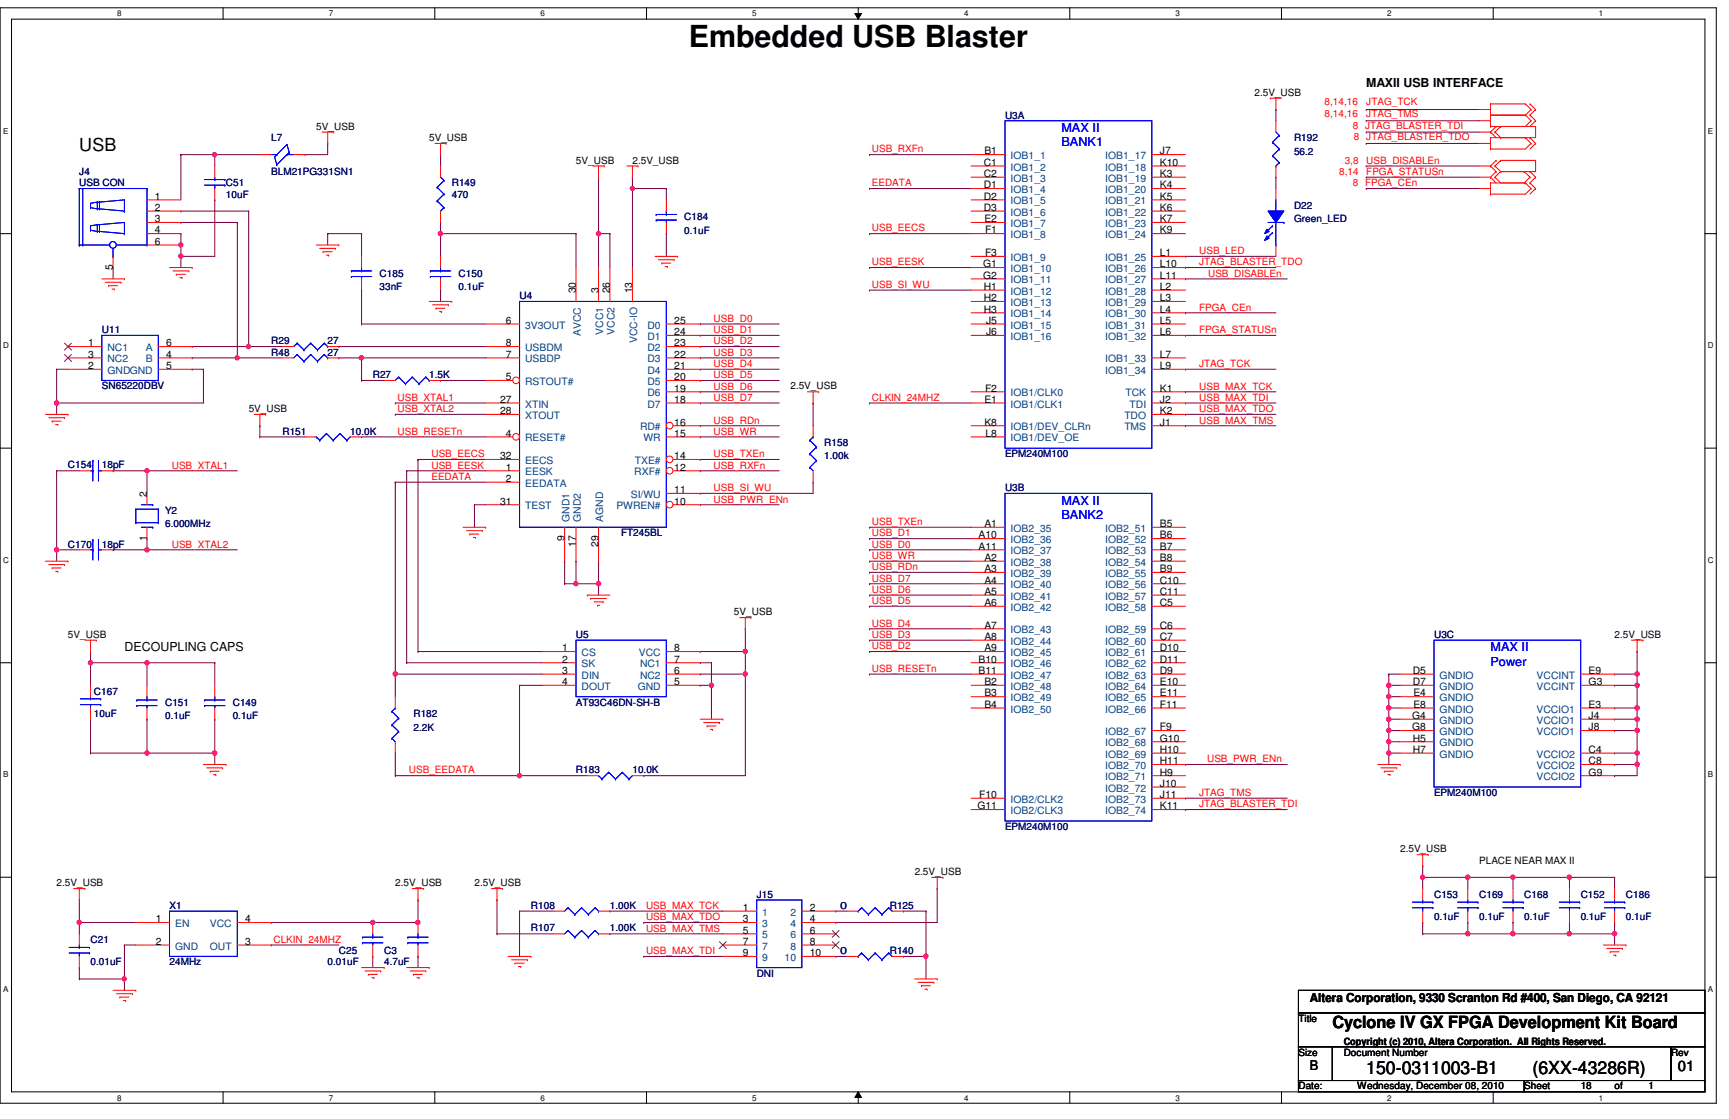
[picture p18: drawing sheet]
<svg xmlns="http://www.w3.org/2000/svg" width="432mm" height="279mm" viewBox="0 0 432 279" stroke-linecap="round" stroke-linejoin="round" font-family="sans-serif">
<defs><g id="words">
<text font-size="7.6" x="172" y="11.8">Embedded USB Blaster</text>
<g font-size="4.5">
<text x="19.8" y="37.6">USB</text>
<text x="341.2" y="268.2">150-0311003-B1</text>
<text x="382.7" y="268.2">(6XX-43286R)</text>
</g>
<text font-size="4.2" x="332.7" y="256.8">Cyclone IV GX FPGA Development Kit Board</text>
<text font-size="3.6" x="419" y="267.4">01</text>
<text font-size="3.3" x="327.1" y="267.2">B</text>
<g font-size="3.1">
<text x="341.2" y="21.8">MAXII USB INTERFACE</text>
<text x="31.1" y="162.6">DECOUPLING CAPS</text>
<text x="327.1" y="250.1">Altera Corporation, 9330 Scranton Rd #400, San Diego, CA 92121</text>
</g>
<g font-size="3.1" fill="#00f">
<text x="265.1" y="32.9">MAX II</text>
<text x="265.1" y="36.5">BANK1</text>
<text x="265.1" y="126">MAX II</text>
<text x="265.1" y="129.5">BANK2</text>
<text x="372.2" y="162.6">MAX II</text>
<text x="372.2" y="166.2">Power</text>
</g>
<g font-size="2.5">
<text x="313.3" y="24">2.5V_USB</text>
<text x="79" y="32.4">5V_USB</text>
<text x="107.2" y="35.2">5V_USB</text>
<text x="143.8" y="40.9">5V_USB</text>
<text x="157.9" y="40.9">2.5V_USB</text>
<text x="245.7" y="41.4">C1</text>
<text x="245.8" y="38.6">B1</text>
<text x="289.6" y="38.6">J7</text>
<text x="289.6" y="41.4">K10</text>
<text x="245.7" y="44.2">C2</text>
<text x="245.7" y="47">D1</text>
<text x="289.6" y="44.2">K3</text>
<text x="289.6" y="47">K4</text>
<text x="38.7" y="49.9">1</text>
<text x="38.7" y="52.7">2</text>
<text x="245.7" y="49.9">D2</text>
<text x="245.7" y="52.7">D3</text>
<text x="289.6" y="49.9">K5</text>
<text x="289.6" y="52.7">K6</text>
<text x="38.7" y="55.5">3</text>
<text x="38.7" y="58.3">4</text>
<text x="245.8" y="55.5">E2</text>
<text x="246" y="58.3">F1</text>
<text x="289.6" y="55.5">K7</text>
<text x="289.6" y="58.3">K9</text>
<text x="38.7" y="61.1">6</text>
<text x="246" y="64">F3</text>
<text x="289.6" y="64">L1</text>
<text x="28.2" y="67.4" transform="rotate(-90 28.2 67.4)">5</text>
<text x="245.5" y="66.8">G1</text>
<text x="245.5" y="69.6">G2</text>
<text x="289.6" y="66.8">L10</text>
<text x="289.6" y="69.6">L11</text>
<text x="143.8" y="73.3" transform="rotate(-90 143.8 73.3)">30</text>
<text x="149.4" y="73.3" transform="rotate(-90 149.4 73.3)">3</text>
<text x="152.3" y="73.3" transform="rotate(-90 152.3 73.3)">26</text>
<text x="157.9" y="73.3" transform="rotate(-90 157.9 73.3)">13</text>
<text x="245.7" y="72.4">H1</text>
<text x="245.7" y="75.2">H2</text>
<text x="289.6" y="72.4">L2</text>
<text x="289.6" y="75.2">L3</text>
<text x="126.3" y="80.9">6</text>
<text x="168.4" y="80.9">25</text>
<text x="168.4" y="83.7">24</text>
<text x="245.7" y="78.1">H3</text>
<text x="246.3" y="80.9">J5</text>
<text x="246.3" y="83.7">J6</text>
<text x="289.6" y="78.1">L4</text>
<text x="289.6" y="80.9">L5</text>
<text x="289.6" y="83.7">L6</text>
<text x="22" y="86.5">1</text>
<text x="22" y="89.3">3</text>
<text x="41.5" y="89.3">4</text>
<text x="41.5" y="86.5">6</text>
<text x="126.3" y="86.5">8</text>
<text x="126.3" y="89.3">7</text>
<text x="168.4" y="86.5">23</text>
<text x="168.4" y="89.3">22</text>
<text x="289.6" y="89.3">L7</text>
<text x="22" y="92.2">2</text>
<text x="41.5" y="92.2">5</text>
<text x="126.3" y="95">5</text>
<text x="168.4" y="92.2">21</text>
<text x="168.4" y="95">20</text>
<text x="289.6" y="92.2">L9</text>
<text x="124.9" y="100.6">27</text>
<text x="168.4" y="97.8">19</text>
<text x="168.4" y="100.6">18</text>
<text x="197.4" y="97.2">2.5V_USB</text>
<text x="245.8" y="100.6">E1</text>
<text x="246" y="97.8">F2</text>
<text x="289.6" y="100.6">J2</text>
<text x="289.6" y="97.8">K1</text>
<text x="62.1" y="102.9">5V_USB</text>
<text x="124.9" y="103.4">28</text>
<text x="168.4" y="106.3">16</text>
<text x="245.8" y="106.3">K8</text>
<text x="289.6" y="106.3">J1</text>
<text x="289.6" y="103.4">K2</text>
<text x="126.3" y="109.1">4</text>
<text x="168.4" y="109.1">15</text>
<text x="246.1" y="109.1">L8</text>
<text x="124.9" y="114.7">32</text>
<text x="126.3" y="117.5">1</text>
<text x="168.4" y="114.7">14</text>
<text x="168.4" y="117.5">12</text>
<text x="36.7" y="124" transform="rotate(-90 36.7 124)">2</text>
<text x="124.9" y="126">31</text>
<text x="126.3" y="120.4">2</text>
<text x="168.4" y="126">10</text>
<text x="168.4" y="123.1">11</text>
<text x="245.8" y="131.6">A1</text>
<text x="289.6" y="131.6">B5</text>
<text x="36.7" y="135.1" transform="rotate(-90 36.7 135.1)">1</text>
<text x="141" y="135.1" transform="rotate(-90 141 135.1)">9</text>
<text x="143.8" y="136.5" transform="rotate(-90 143.8 136.5)">17</text>
<text x="149.4" y="136.5" transform="rotate(-90 149.4 136.5)">29</text>
<text x="244.4" y="134.5">A10</text>
<text x="244.4" y="137.2">A11</text>
<text x="289.6" y="134.5">B6</text>
<text x="289.6" y="137.2">B7</text>
<text x="245.8" y="140.1">A2</text>
<text x="245.8" y="142.9">A3</text>
<text x="289.6" y="140.1">B8</text>
<text x="289.6" y="142.9">B9</text>
<text x="245.8" y="145.7">A4</text>
<text x="245.8" y="148.5">A5</text>
<text x="289.6" y="145.7">C10</text>
<text x="289.6" y="148.5">C11</text>
<text x="183.3" y="153.6">5V_USB</text>
<text x="245.8" y="151.3">A6</text>
<text x="289.6" y="151.3">C5</text>
<text x="17" y="159.3">5V_USB</text>
<text x="245.8" y="157">A7</text>
<text x="245.8" y="159.8">A8</text>
<text x="289.6" y="157">C6</text>
<text x="289.6" y="159.8">C7</text>
<text x="403.2" y="159.3">2.5V_USB</text>
<text x="140.4" y="162.6">1</text>
<text x="140.4" y="165.4">2</text>
<text x="168.4" y="162.6">8</text>
<text x="168.4" y="165.4">7</text>
<text x="244.4" y="165.4">B10</text>
<text x="245.8" y="162.6">A9</text>
<text x="289.6" y="162.6">D10</text>
<text x="289.6" y="165.4">D11</text>
<text x="140.4" y="168.3">3</text>
<text x="140.4" y="171.1">4</text>
<text x="168.4" y="168.3">6</text>
<text x="168.4" y="171.1">5</text>
<text x="244.4" y="168.3">B11</text>
<text x="245.8" y="171.1">B2</text>
<text x="245.8" y="173.9">B3</text>
<text x="289.6" y="168.3">D9</text>
<text x="289.6" y="171.1">E10</text>
<text x="289.6" y="173.9">E11</text>
<text x="352.8" y="168.3">D5</text>
<text x="352.8" y="171.1">D7</text>
<text x="353" y="173.9">E4</text>
<text x="396.7" y="171.1">G3</text>
<text x="396.7" y="168.3">E9</text>
<text x="245.8" y="176.7">B4</text>
<text x="289.6" y="176.7">F11</text>
<text x="352.7" y="179.5">G4</text>
<text x="353" y="176.7">E8</text>
<text x="396.7" y="176.7">E3</text>
<text x="396.7" y="179.5">J4</text>
<text x="289.6" y="182.4">F9</text>
<text x="289.6" y="185.2">G10</text>
<text x="352.7" y="182.4">G8</text>
<text x="352.8" y="185.2">H5</text>
<text x="396.7" y="182.4">J8</text>
<text x="289.6" y="188">H10</text>
<text x="289.6" y="190.8">H11</text>
<text x="352.8" y="188">H7</text>
<text x="396.7" y="188">C4</text>
<text x="396.7" y="190.8">C8</text>
<text x="289.6" y="193.6">H9</text>
<text x="289.6" y="196.5">J10</text>
<text x="396.7" y="193.6">G9</text>
<text x="244.1" y="202.1">G11</text>
<text x="244.6" y="199.3">F10</text>
<text x="289.6" y="199.3">J11</text>
<text x="289.6" y="202.1">K11</text>
<text x="349.7" y="212.9">2.5V_USB</text>
<text x="369.4" y="215.6">PLACE NEAR MAX II</text>
<text x="14.1" y="221.3">2.5V_USB</text>
<text x="98.7" y="221.3">2.5V_USB</text>
<text x="118.5" y="221.3">2.5V_USB</text>
<text x="228.4" y="218.5">2.5V_USB</text>
<text x="185.5" y="227.5">1</text>
<text x="202.2" y="227.5">2</text>
<text x="38.9" y="230.3">1</text>
<text x="61.3" y="230.3">4</text>
<text x="185.5" y="230.3">3</text>
<text x="185.5" y="233.1">5</text>
<text x="202.2" y="230.3">4</text>
<text x="202.2" y="233.1">6</text>
<text x="38.9" y="235.9">2</text>
<text x="61.3" y="235.9">3</text>
<text x="185.5" y="235.9">7</text>
<text x="185.5" y="238.8">9</text>
<text x="202.2" y="235.9">8</text>
<text x="202.2" y="238.8">10</text>
<text x="324.3" y="255.1">Title</text>
<text x="324.3" y="263.6">Size</text>
<text x="335.6" y="260.9">Copyright (c) 2010, Altera Corporation. All Rights Reserved.</text>
<text x="335.6" y="263.6">Document Number</text>
<text x="417.3" y="263.6">Rev</text>
<text x="324.3" y="272">Date:</text>
<text x="339" y="272">Wednesday, December 08, 2010</text>
<text x="380.7" y="272">Sheet</text>
<text x="394.8" y="272">18</text>
<text x="403.2" y="272">of</text>
<text x="411.7" y="272">1</text>
</g>
<g font-size="2.5" fill="#000080">
<text x="251" y="29.6">U3A</text>
<text x="67.7" y="35.2">L7</text>
<text x="323.2" y="35.2">R192</text>
<text x="323.2" y="38.6">56.2</text>
<text x="19.8" y="43.7">J4</text>
<text x="19.8" y="46.5">USB CON</text>
<text x="56.4" y="46.5">C51</text>
<text x="67.7" y="43.7">BLM21PG331SN1</text>
<text x="112.8" y="46.5">R149</text>
<text x="56.4" y="49.3">10uF</text>
<text x="112.8" y="49.3">470</text>
<text x="323.2" y="52.2">D22</text>
<text x="170.9" y="54.9">C184</text>
<text x="170.9" y="58.3">0.1uF</text>
<text x="323.2" y="55.5">Green_LED</text>
<text x="94.8" y="69">C185</text>
<text x="114.5" y="69">C150</text>
<text x="94.8" y="72.4">33nF</text>
<text x="114.5" y="72.4">0.1uF</text>
<text x="129.8" y="74.7">U4</text>
<text x="25.4" y="83.1">U11</text>
<text x="67.7" y="86">R29</text>
<text x="67.7" y="88.8">R48</text>
<text x="81.8" y="86">27</text>
<text x="81.8" y="88.8">27</text>
<text x="93.1" y="94.4">R27</text>
<text x="107.2" y="94.4">1.5K</text>
<text x="25.4" y="97.2">SN65220DBV</text>
<text x="70.5" y="108.5">R151</text>
<text x="87.5" y="108.5">10.0K</text>
<text x="205.9" y="111.3">R158</text>
<text x="17" y="117">C154</text>
<text x="25.4" y="117">18pF</text>
<text x="205.9" y="114.7">1.00k</text>
<text x="251" y="114.2">EPM240M100</text>
<text x="251" y="122.6">U3B</text>
<text x="41.2" y="128.3">Y2</text>
<text x="41.2" y="131.7">6.000MHz</text>
<text x="17" y="136.7">C170</text>
<text x="25.4" y="136.7">18pF</text>
<text x="155.1" y="133.9">FT245BL</text>
<text x="143.8" y="159.3">U5</text>
<text x="358.1" y="159.3">U3C</text>
<text x="23.5" y="173.7">C167</text>
<text x="23.5" y="179">10uF</text>
<text x="41.2" y="176.2">C151</text>
<text x="41.2" y="179.6">0.1uF</text>
<text x="58.1" y="176.2">C149</text>
<text x="58.1" y="179.6">0.1uF</text>
<text x="103.3" y="179">R182</text>
<text x="143.8" y="176.2">AT93C46DN-SH-B</text>
<text x="103.3" y="182.4">2.2K</text>
<text x="143.8" y="193.1">R183</text>
<text x="157.9" y="193.1">10.0K</text>
<text x="358.1" y="198.8">EPM240M100</text>
<text x="251" y="207.2">EPM240M100</text>
<text x="42.3" y="226.9">X1</text>
<text x="132.6" y="226.9">R108</text>
<text x="152.3" y="226.9">1.00K</text>
<text x="189" y="224.1">J15</text>
<text x="209.8" y="226.9">0</text>
<text x="222.2" y="226.9">R125</text>
<text x="358.1" y="224.1">C153</text>
<text x="369.4" y="224.1">C169</text>
<text x="380.7" y="224.1">C168</text>
<text x="394.8" y="224.1">C152</text>
<text x="406.1" y="224.1">C186</text>
<text x="132.6" y="232.6">R107</text>
<text x="152.3" y="232.6">1.00K</text>
<text x="358.1" y="229.7">0.1uF</text>
<text x="369.4" y="229.7">0.1uF</text>
<text x="380.7" y="229.7">0.1uF</text>
<text x="394.8" y="229.7">0.1uF</text>
<text x="406.1" y="229.7">0.1uF</text>
<text x="22.6" y="235.4">C21</text>
<text x="84.6" y="238.2">C25</text>
<text x="95.9" y="238.2">C3</text>
<text x="209.8" y="238.2">0</text>
<text x="222.2" y="238.2">R140</text>
<text x="22.6" y="241">0.01uF</text>
<text x="42.3" y="241">24MHz</text>
<text x="81.8" y="241">0.01uF</text>
<text x="95.9" y="241">4.7uF</text>
<text x="189" y="243.8">DNI</text>
</g>
<g font-size="2.5" fill="#f00">
<text x="330.8" y="29.3">8,14,16</text>
<text x="330.8" y="26.2">8,14,16</text>
<text x="341.2" y="29.3">JTAG_TMS</text>
<text x="341.2" y="26.2">JTAG_TCK</text>
<text x="337.8" y="32.1">8 JTAG_BLASTER_TDI</text>
<text x="338.1" y="34.9">8 JTAG_BLASTER_TDO</text>
<text x="217.7" y="38.1">USB_RXFn</text>
<text x="335.8" y="40.9">3,8</text>
<text x="341.2" y="40.9">USB_DISABLEn</text>
<text x="217.7" y="46.5">EEDATA</text>
<text x="334.4" y="43.7">8,14</text>
<text x="337.8" y="46.5">8 FPGA_CEn</text>
<text x="341.2" y="43.7">FPGA_STATUSn</text>
<text x="217.7" y="57.8">USB_EECS</text>
<text x="299.5" y="63.5">USB_LED</text>
<text x="217.7" y="71.9">USB_SI_WU</text>
<text x="217.7" y="66.3">USB_EESK</text>
<text x="299.5" y="66.3">JTAG_BLASTER_TDO</text>
<text x="301.7" y="69.1">USB_DISABLEn</text>
<text x="299.5" y="77.6">FPGA_CEn</text>
<text x="178.2" y="83.2">USB_D1</text>
<text x="178.2" y="80.3">USB_D0</text>
<text x="299.5" y="83.2">FPGA_STATUSn</text>
<text x="178.2" y="86">USB_D2</text>
<text x="178.2" y="88.8">USB_D3</text>
<text x="178.2" y="91.7">USB_D4</text>
<text x="178.2" y="94.4">USB_D5</text>
<text x="299.5" y="91.7">JTAG_TCK</text>
<text x="99.3" y="100.1">USB_XTAL1</text>
<text x="178.2" y="97.3">USB_D6</text>
<text x="178.2" y="100.1">USB_D7</text>
<text x="217.7" y="100.1">CLKIN_24MHZ</text>
<text x="299.5" y="97.3">USB_MAX_TCK</text>
<text x="299.5" y="100.1">USB_MAX_TDI</text>
<text x="99.3" y="102.9">USB_XTAL2</text>
<text x="178.2" y="105.7">USB_RDn</text>
<text x="299.5" y="102.9">USB_MAX_TDO</text>
<text x="299.5" y="105.7">USB_MAX_TMS</text>
<text x="99.3" y="108.5">USB_RESETn</text>
<text x="178.2" y="108.5">USB_WR</text>
<text x="42.9" y="117">USB_XTAL1</text>
<text x="107.7" y="114.2">USB_EECS</text>
<text x="107.7" y="117">USB_EESK</text>
<text x="107.7" y="119.8">EEDATA</text>
<text x="178.2" y="114.2">USB_TXEn</text>
<text x="178.2" y="117">USB_RXFn</text>
<text x="178.2" y="122.6">USB_SI_WU</text>
<text x="178.2" y="125.5">USB_PWR_ENn</text>
<text x="217.7" y="131.1">USB_TXEn</text>
<text x="42.9" y="136.7">USB_XTAL2</text>
<text x="217.7" y="136.7">USB_D0</text>
<text x="217.7" y="133.9">USB_D1</text>
<text x="217.7" y="142.4">USB_RDn</text>
<text x="217.7" y="139.6">USB_WR</text>
<text x="217.7" y="145.2">USB_D7</text>
<text x="217.7" y="148">USB_D6</text>
<text x="217.7" y="150.8">USB_D5</text>
<text x="217.7" y="159.3">USB_D3</text>
<text x="217.7" y="156.5">USB_D4</text>
<text x="217.7" y="162.1">USB_D2</text>
<text x="217.7" y="167.8">USB_RESETn</text>
<text x="301.5" y="190.3">USB_PWR_ENn</text>
<text x="102.1" y="193.1">USB_EEDATA</text>
<text x="299.5" y="198.8">JTAG_TMS</text>
<text x="299.5" y="201.6">JTAG_BLASTER_TDI</text>
<text x="161.3" y="226.9">USB_MAX_TCK</text>
<text x="161.3" y="229.8">USB_MAX_TDO</text>
<text x="161.3" y="232.6">USB_MAX_TMS</text>
<text x="68.3" y="235.4">CLKIN_24MHZ</text>
<text x="161.3" y="238.3">USB_MAX_TDI</text>
</g>
<g font-size="2.5" fill="#004080">
<text x="252.4" y="39.8">IOB1_1</text>
<text x="276" y="39.8">IOB1_17</text>
<text x="252.4" y="42.6">IOB1_2</text>
<text x="252.4" y="45.4">IOB1_3</text>
<text x="276" y="42.6">IOB1_18</text>
<text x="276" y="45.4">IOB1_19</text>
<text x="252.4" y="48.2">IOB1_4</text>
<text x="252.4" y="51.1">IOB1_5</text>
<text x="252.4" y="53.8">IOB1_6</text>
<text x="276" y="48.2">IOB1_20</text>
<text x="276" y="51.1">IOB1_21</text>
<text x="276" y="53.8">IOB1_22</text>
<text x="252.4" y="56.7">IOB1_7</text>
<text x="252.4" y="59.5">IOB1_8</text>
<text x="276" y="56.7">IOB1_23</text>
<text x="276" y="59.5">IOB1_24</text>
<text x="252.4" y="65.2">IOB1_9</text>
<text x="276" y="65.2">IOB1_25</text>
<text x="252.4" y="67.9">IOB1_10</text>
<text x="252.4" y="70.8">IOB1_11</text>
<text x="276" y="67.9">IOB1_26</text>
<text x="276" y="70.8">IOB1_27</text>
<text x="252.4" y="73.6">IOB1_12</text>
<text x="252.4" y="76.4">IOB1_13</text>
<text x="276" y="73.6">IOB1_28</text>
<text x="276" y="76.4">IOB1_29</text>
<text x="131.1" y="82">3V3OUT</text>
<text x="145" y="83.9" transform="rotate(-90 145 83.9)">AVCC</text>
<text x="150.7" y="83.6" transform="rotate(-90 150.7 83.6)">VCC1</text>
<text x="153.5" y="83.6" transform="rotate(-90 153.5 83.6)">VCC2</text>
<text x="161.7" y="82">D0</text>
<text x="252.4" y="79.2">IOB1_14</text>
<text x="252.4" y="82">IOB1_15</text>
<text x="276" y="79.2">IOB1_30</text>
<text x="276" y="82">IOB1_31</text>
<text x="26.8" y="87.7">NC1</text>
<text x="36.4" y="87.7">A</text>
<text x="131.1" y="87.7">USBDM</text>
<text x="159.1" y="85.7" transform="rotate(-90 159.1 85.7)">VCC-IO</text>
<text x="161.7" y="84.9">D1</text>
<text x="161.7" y="87.7">D2</text>
<text x="252.4" y="84.9">IOB1_16</text>
<text x="276" y="84.9">IOB1_32</text>
<text x="26.8" y="90.5">NC2</text>
<text x="26.8" y="93.3">GNDGND</text>
<text x="36.4" y="90.5">B</text>
<text x="131.1" y="90.5">USBDP</text>
<text x="161.7" y="90.5">D3</text>
<text x="161.7" y="93.3">D4</text>
<text x="276" y="90.5">IOB1_33</text>
<text x="276" y="93.3">IOB1_34</text>
<text x="131.1" y="96.1">RSTOUT#</text>
<text x="131.1" y="101.8">XTIN</text>
<text x="161.7" y="96.1">D5</text>
<text x="161.7" y="99">D6</text>
<text x="161.7" y="101.8">D7</text>
<text x="252.4" y="99">IOB1/CLK0</text>
<text x="252.4" y="101.8">IOB1/CLK1</text>
<text x="281.1" y="99">TCK</text>
<text x="282.1" y="101.8">TDI</text>
<text x="131.1" y="104.6">XTOUT</text>
<text x="159.9" y="107.4">RD#</text>
<text x="252.4" y="107.4">IOB1/DEV_CLRn</text>
<text x="280.8" y="107.4">TMS</text>
<text x="280.8" y="104.6">TDO</text>
<text x="131.1" y="110.2">RESET#</text>
<text x="160.7" y="110.2">WR</text>
<text x="252.4" y="110.2">IOB1/DEV_OE</text>
<text x="131.1" y="115.9">EECS</text>
<text x="131.1" y="118.7">EESK</text>
<text x="158.4" y="118.7">RXF#</text>
<text x="158.5" y="115.9">TXE#</text>
<text x="131.1" y="121.5">EEDATA</text>
<text x="157.5" y="124.3">SI/WU</text>
<text x="131.1" y="127.2">TEST</text>
<text x="142.2" y="130.3" transform="rotate(-90 142.2 130.3)">GND1</text>
<text x="145" y="130.3" transform="rotate(-90 145 130.3)">GND2</text>
<text x="150.7" y="130.3" transform="rotate(-90 150.7 130.3)">AGND</text>
<text x="153.9" y="127.2">PWREN#</text>
<text x="252.4" y="132.8">IOB2_35</text>
<text x="252.4" y="135.6">IOB2_36</text>
<text x="276" y="132.8">IOB2_51</text>
<text x="276" y="135.6">IOB2_52</text>
<text x="252.4" y="138.4">IOB2_37</text>
<text x="252.4" y="141.3">IOB2_38</text>
<text x="276" y="138.4">IOB2_53</text>
<text x="276" y="141.3">IOB2_54</text>
<text x="252.4" y="144.1">IOB2_39</text>
<text x="252.4" y="146.9">IOB2_40</text>
<text x="252.4" y="149.7">IOB2_41</text>
<text x="276" y="144.1">IOB2_55</text>
<text x="276" y="146.9">IOB2_56</text>
<text x="276" y="149.7">IOB2_57</text>
<text x="252.4" y="152.5">IOB2_42</text>
<text x="276" y="152.5">IOB2_58</text>
<text x="252.4" y="158.2">IOB2_43</text>
<text x="252.4" y="161">IOB2_44</text>
<text x="276" y="158.2">IOB2_59</text>
<text x="276" y="161">IOB2_60</text>
<text x="145.2" y="163.8">CS</text>
<text x="145.2" y="166.6">SK</text>
<text x="159.6" y="163.8">VCC</text>
<text x="159.9" y="166.6">NC1</text>
<text x="252.4" y="163.8">IOB2_45</text>
<text x="252.4" y="166.6">IOB2_46</text>
<text x="276" y="163.8">IOB2_61</text>
<text x="276" y="166.6">IOB2_62</text>
<text x="145.2" y="169.5">DIN</text>
<text x="145.2" y="172.3">DOUT</text>
<text x="159.3" y="172.3">GND</text>
<text x="159.9" y="169.5">NC2</text>
<text x="252.4" y="169.5">IOB2_47</text>
<text x="252.4" y="172.3">IOB2_48</text>
<text x="276" y="169.5">IOB2_63</text>
<text x="276" y="172.3">IOB2_64</text>
<text x="359.5" y="169.5">GNDIO</text>
<text x="359.5" y="172.3">GNDIO</text>
<text x="383.8" y="172.3">VCCINT</text>
<text x="383.8" y="169.5">VCCINT</text>
<text x="252.4" y="175.1">IOB2_49</text>
<text x="252.4" y="177.9">IOB2_50</text>
<text x="276" y="175.1">IOB2_65</text>
<text x="276" y="177.9">IOB2_66</text>
<text x="359.5" y="175.1">GNDIO</text>
<text x="359.5" y="177.9">GNDIO</text>
<text x="383.7" y="177.9">VCCIO1</text>
<text x="276" y="183.6">IOB2_67</text>
<text x="359.5" y="180.7">GNDIO</text>
<text x="359.5" y="183.6">GNDIO</text>
<text x="383.7" y="180.7">VCCIO1</text>
<text x="383.7" y="183.6">VCCIO1</text>
<text x="276" y="186.4">IOB2_68</text>
<text x="276" y="189.2">IOB2_69</text>
<text x="359.5" y="186.4">GNDIO</text>
<text x="359.5" y="189.2">GNDIO</text>
<text x="383.7" y="189.2">VCCIO2</text>
<text x="276" y="192">IOB2_70</text>
<text x="276" y="194.8">IOB2_71</text>
<text x="276" y="197.7">IOB2_72</text>
<text x="383.7" y="192">VCCIO2</text>
<text x="383.7" y="194.8">VCCIO2</text>
<text x="252.4" y="200.4">IOB2/CLK2</text>
<text x="252.4" y="203.3">IOB2/CLK3</text>
<text x="276" y="200.4">IOB2_73</text>
<text x="276" y="203.3">IOB2_74</text>
<text x="43.7" y="231.5">EN</text>
<text x="52.4" y="231.5">VCC</text>
<text x="190.4" y="228.6">1</text>
<text x="190.4" y="231.5">3</text>
<text x="197.4" y="228.6">2</text>
<text x="197.4" y="231.5">4</text>
<text x="43.7" y="237.1">GND</text>
<text x="52.4" y="237.1">OUT</text>
<text x="190.4" y="234.3">5</text>
<text x="190.4" y="237.1">7</text>
<text x="190.4" y="239.9">9</text>
<text x="196" y="239.9">10</text>
<text x="197.4" y="234.3">6</text>
<text x="197.4" y="237.1">8</text>
</g>
<g font-size="2">
<text x="29.3" y="4.1">8</text>
<text x="82.1" y="4.1">7</text>
<text x="135" y="4.1">6</text>
<text x="187.9" y="4.1">5</text>
<text x="240.7" y="4.1">4</text>
<text x="293.6" y="4.1">3</text>
<text x="346.5" y="4.1">2</text>
<text x="399.3" y="4.1">1</text>
<text x=".8" y="33.4">E</text>
<text x="426.5" y="33.4">E</text>
<text x=".8" y="86.9">D</text>
<text x="426.5" y="86.9">D</text>
<text x=".8" y="140.5">C</text>
<text x="426.5" y="140.5">C</text>
<text x=".8" y="194.1">B</text>
<text x="426.5" y="194.1">B</text>
<text x=".8" y="247.6">A</text>
<text x="426.5" y="247.6">A</text>
<text x="29.3" y="274.8">8</text>
<text x="82.1" y="274.8">7</text>
<text x="135" y="274.8">6</text>
<text x="187.9" y="274.8">5</text>
<text x="240.7" y="274.8">4</text>
<text x="293.6" y="274.8">3</text>
<text x="346.5" y="274.8">2</text>
<text x="399.3" y="274.8">1</text>
</g>
</g></defs>
<path d="M0 1.9h428.6v273.6h-428.6zM2.9 4.8h422.9v267.8h-422.9z" fill="none" stroke="#000" stroke-width=".25"/>
<g fill="#fff">
<path d="M29.3 2.3h1.1v2.2h-1.1z"/>
<path d="M29.3 273h1.1v2.2h-1.1z"/>
</g>
<path d="M55.7 1.9v2.9M55.7 272.6v2.9" fill="none" stroke="#000" stroke-width=".25"/>
<g fill="#fff">
<path d="M82.1 2.3h1.1v2.2h-1.1z"/>
<path d="M82.1 273h1.1v2.2h-1.1z"/>
</g>
<path d="M108.6 1.9v2.9M108.6 272.6v2.9" fill="none" stroke="#000" stroke-width=".25"/>
<g fill="#fff">
<path d="M135 2.3h1.1v2.2h-1.1z"/>
<path d="M135 273h1.1v2.2h-1.1z"/>
</g>
<path d="M161.5 1.9v2.9M161.5 272.6v2.9" fill="none" stroke="#000" stroke-width=".25"/>
<g fill="#fff">
<path d="M187.9 2.3h1.1v2.2h-1.1z"/>
<path d="M187.9 273h1.1v2.2h-1.1z"/>
</g>
<path d="M213.5 3.4h1.6l-.8 1.4zM214.3 1.9v2.9M214.3 272.6l.8 1.4h-1.6zM214.3 272.6v2.9" fill="none" stroke="#000" stroke-width=".25"/>
<path d="M213.5 3.4h1.6l-.8 1.4zM214.3 272.6l.8 1.4h-1.6z" fill="#000"/>
<g fill="#fff">
<path d="M240.7 2.3h1.2v2.2h-1.2z"/>
<path d="M240.7 273h1.2v2.2h-1.2z"/>
</g>
<path d="M267.2 1.9v2.9M267.2 272.6v2.9" fill="none" stroke="#000" stroke-width=".25"/>
<g fill="#fff">
<path d="M293.6 2.3h1.1v2.2h-1.1z"/>
<path d="M293.6 273h1.1v2.2h-1.1z"/>
</g>
<path d="M320 1.9v2.9M320 272.6v2.9" fill="none" stroke="#000" stroke-width=".25"/>
<g fill="#fff">
<path d="M346.5 2.3h1.1v2.2h-1.1z"/>
<path d="M346.5 273h1.1v2.2h-1.1z"/>
</g>
<path d="M372.9 1.9v2.9M372.9 272.6v2.9" fill="none" stroke="#000" stroke-width=".25"/>
<g fill="#fff">
<path d="M399.3 2.3h1.1v2.2h-1.1z"/>
<path d="M399.3 273h1.1v2.2h-1.1z"/>
<path d="M.8 31.5h1.3v2.3h-1.3z"/>
<path d="M426.5 31.5h1.3v2.3h-1.3z"/>
<path d="M.8 85.1h1.4v2.2h-1.4z"/>
<path d="M426.5 85.1h1.4v2.2h-1.4z"/>
</g>
<path d="M0 58.3h2.9M425.8 58.3h2.8" fill="none" stroke="#000" stroke-width=".25"/>
<g fill="#fff">
<path d="M.8 138.6h1.4v2.3h-1.4z"/>
<path d="M426.5 138.6h1.4v2.3h-1.4z"/>
</g>
<path d="M0 111.9h2.9M425.8 111.9h2.8" fill="none" stroke="#000" stroke-width=".25"/>
<g fill="#fff">
<path d="M.8 192.2h1.3v2.3h-1.3z"/>
<path d="M426.5 192.2h1.3v2.3h-1.3z"/>
</g>
<path d="M0 165.5h2.9M425.8 165.5h2.8" fill="none" stroke="#000" stroke-width=".25"/>
<g fill="#fff">
<path d="M.8 245.8h1.3v2.2h-1.3z"/>
<path d="M426.5 245.8h1.3v2.2h-1.3z"/>
</g>
<path d="M0 219h2.9M425.8 219h2.8" fill="none" stroke="#000" stroke-width=".25"/>
<path d="M174.9 83.7h.1M174.9 83.7h19.7M14.1 100.6h.1M14.1 100.6h36.7M118.5 126h.1M118.5 126v5.7M118.5 126h2.8" fill="none" stroke="#800040" stroke-width=".25"/>
<circle cx="14.1" cy="100.6" r=".56" fill="#f0f"/>
<circle cx="14.1" cy="100.6" r=".56" fill="none" stroke="#f0f" stroke-width=".25"/>
<path d="M45.2 61.2h.1M45.2 61.2v2.8M14.1 92.2h.1M14.1 92.2v8.4" fill="none" stroke="#800040" stroke-width=".25"/>
<circle cx="45.1" cy="61.1" r=".54" fill="#f0f"/>
<circle cx="45.1" cy="61.1" r=".54" fill="none" stroke="#f0f" stroke-width=".25"/>
<path d="M14.1 92.2h.1M14.1 92.2h2.9M48 86.5h.1M48 89.4h.1M48 86.5h14.1M48 89.4h11.3M174.9 123.2h.1M174.9 123.2h28.2M143.8 145.8h.1M143.8 145.8h5.7" fill="none" stroke="#800040" stroke-width=".25"/>
<circle cx="149.5" cy="145.7" r=".55" fill="#f0f"/>
<circle cx="149.5" cy="145.7" r=".55" fill="none" stroke="#f0f" stroke-width=".25"/>
<circle cx="143.8" cy="145.7" r=".54" fill="#f0f"/>
<circle cx="143.8" cy="145.7" r=".54" fill="none" stroke="#f0f" stroke-width=".25"/>
<path d="M45.2 58.3h.1M45.2 58.3v2.9M45.2 64h.1M45.2 64v2.8M48 92.2h.1M48 92.2h2.8M59.3 89.4h.1M59.3 89.4h11.2M14.1 100.6h.1M14.1 100.6v2.9M90.3 109.1h.1M90.3 109.1h31" fill="none" stroke="#800040" stroke-width=".25"/>
<circle cx="45.1" cy="64" r=".55" fill="#f0f"/>
<circle cx="45.1" cy="64" r=".55" fill="none" stroke="#f0f" stroke-width=".25"/>
<path d="M59.3 55.5h.1M59.3 55.5v33.9M28.2 66.8h.1M28.2 66.8v2.8M98.7 103.5h.1M98.7 103.5h22.6M149.5 140.1h.1M149.5 140.1v5.7" fill="none" stroke="#800040" stroke-width=".25"/>
<circle cx="59.2" cy="89.3" r=".54" fill="#f0f"/>
<circle cx="59.2" cy="89.3" r=".54" fill="none" stroke="#f0f" stroke-width=".25"/>
<path d="M50.8 92.2h.1M50.8 92.2v8.4M174.9 80.9h.1M174.9 80.9h19.7M36.7 117.6h.1M36.7 117.6h22.6M98.7 100.6h.1M98.7 100.6h22.6" fill="none" stroke="#800040" stroke-width=".25"/>
<circle cx="36.7" cy="117.5" r=".55" fill="#f0f"/>
<circle cx="36.7" cy="117.5" r=".55" fill="none" stroke="#f0f" stroke-width=".25"/>
<path d="M36.7 137.3h.1M36.7 137.3h22.6" fill="none" stroke="#800040" stroke-width=".25"/>
<circle cx="36.7" cy="137.3" r=".56" fill="#f0f"/>
<circle cx="36.7" cy="137.3" r=".56" fill="none" stroke="#f0f" stroke-width=".25"/>
<path d="M14.1 117.6h.1M14.1 117.6h5.7M36.7 117.6h.1M36.7 117.6v5.6M14.1 137.3h.1M14.1 137.3h5.7M14.1 137.3v2.8M28.2 137.3h.1M36.7 134.5h.1M36.7 134.5v2.8h-8.5" fill="none" stroke="#800040" stroke-width=".25"/>
<circle cx="14.1" cy="137.3" r=".56" fill="#f0f"/>
<circle cx="14.1" cy="137.3" r=".56" fill="none" stroke="#f0f" stroke-width=".25"/>
<path d="M157.9 47.1h.1M157.9 47.1h8.5M28.2 117.6h.1M28.2 117.6h8.5" fill="none" stroke="#800040" stroke-width=".25"/>
<circle cx="157.9" cy="47" r=".54" fill="#f0f"/>
<circle cx="157.9" cy="47" r=".54" fill="none" stroke="#f0f" stroke-width=".25"/>
<path d="M157.9 44.2h.1M157.9 44.2v2.9M166.4 47.1h.1M166.4 58.3h.1M166.4 47.1v2.8M166.4 58.3v5.7M22.6 165.5h.1M22.6 162.7h.1M22.6 165.5h14.1M22.6 162.7v2.8" fill="none" stroke="#800040" stroke-width=".25"/>
<circle cx="22.6" cy="165.5" r=".56" fill="#f0f"/>
<circle cx="22.6" cy="165.5" r=".56" fill="none" stroke="#f0f" stroke-width=".25"/>
<path d="M45.2 38.6h.1M45.2 38.6h8.4M174.9 126h.1M174.9 126h19.7M53.6 179.6h.1M53.6 179.6v8.4h-16.9M36.7 188h.1" fill="none" stroke="#800040" stroke-width=".25"/>
<circle cx="36.7" cy="188" r=".55" fill="#f0f"/>
<circle cx="36.7" cy="188" r=".55" fill="none" stroke="#f0f" stroke-width=".25"/>
<path d="M110 55.5h.1M110 55.5v2.8M149.5 44.2h.1M149.5 44.2v14.1M98.7 120.4h.1M98.7 120.4v47.9M177.7 165.5h.1M177.7 165.5v5.6M186.1 162.7h.1M186.1 162.7v5.6M98.7 193.7h.1M98.7 193.7h31.1" fill="none" stroke="#800040" stroke-width=".25"/>
<circle cx="186.1" cy="162.6" r=".55" fill="#f0f"/>
<circle cx="186.1" cy="162.6" r=".55" fill="none" stroke="#f0f" stroke-width=".25"/>
<path d="M53.6 38.6h.1M53.6 38.6h11.3M76.2 38.6h.1M76.2 38.6h5.6" fill="none" stroke="#800040" stroke-width=".25"/>
<circle cx="53.6" cy="38.6" r=".56" fill="#f0f"/>
<circle cx="53.6" cy="38.6" r=".56" fill="none" stroke="#f0f" stroke-width=".25"/>
<path d="M45.2 52.7h.1M45.2 55.5h.1M45.2 52.7h16.9M45.2 55.5h14.1M81.8 58.3h.1M81.8 58.3h8.5M110 58.3h.1M110 58.3h33.8" fill="none" stroke="#800040" stroke-width=".25"/>
<circle cx="110" cy="58.3" r=".56" fill="#f0f"/>
<circle cx="110" cy="58.3" r=".56" fill="none" stroke="#f0f" stroke-width=".25"/>
<g fill="none" stroke="#800040" stroke-width=".25">
<path d="M149.5 58.3h.1M149.5 58.3h2.8M45.2 64h.1M45.2 64h8.4M62.1 86.5h.1M62.1 86.5h8.4M84.6 86.5h.1M84.6 86.5h36.7M90.3 80.9h.1M90.3 95h.1M90.3 89.4h.1M90.3 80.9h31"/>
<path d="M90.3 95h5.6M90.3 89.4h31M110 95h.1M110 95h11.3"/>
</g>
<circle cx="90.3" cy="89.3" r=".55" fill="#f0f"/>
<circle cx="90.3" cy="89.3" r=".55" fill="none" stroke="#f0f" stroke-width=".25"/>
<g fill="none" stroke="#800040" stroke-width=".25">
<path d="M101.6 117.6h.1M101.6 117.6h19.7M104.4 114.7h.1M104.4 114.7h16.9M174.9 106.3h.1M174.9 109.1h.1M174.9 114.7h.1M174.9 117.6h.1M174.9 106.3h19.7M174.9 109.1h19.7M174.9 114.7h19.7M174.9 117.6h19.7"/>
<path d="M98.7 120.4h.1M98.7 120.4h22.6M36.7 165.5h.1M36.7 165.5h16.9"/>
</g>
<circle cx="36.7" cy="165.5" r=".56" fill="#f0f"/>
<circle cx="36.7" cy="165.5" r=".56" fill="none" stroke="#f0f" stroke-width=".25"/>
<g fill="none" stroke="#800040" stroke-width=".25">
<path d="M45.2 38.6h.1M45.2 38.6v11.3M53.6 38.6h.1M53.6 38.6v2.8M53.6 49.9h.1M53.6 49.9v14.1M62.1 52.7h.1M62.1 52.7v33.8M141 145.8h.1M141 145.8h2.8M22.6 165.5h.1M22.6 179.6h.1"/>
<path d="M22.6 165.5v5.6M22.6 179.6v8.4M36.7 165.5h.1M36.7 179.6h.1M36.7 179.6v8.4h-14.1M36.7 165.5v5.6M98.7 168.3h.1M98.7 168.3h36.7M101.6 165.5h.1M101.6 165.5h33.8M104.4 162.7h.1M104.4 162.7h31"/>
<path d="M129.8 171.1h.1M129.8 171.1h5.6M174.9 162.7h.1M174.9 165.5h.1M174.9 168.3h.1M174.9 171.1h.1M174.9 162.7h11.2M174.9 165.5h2.8M174.9 168.3h11.2M174.9 171.1h2.8M22.6 188h.1M129.8 193.7h.1"/>
<path d="M129.8 193.7h16.9M160.8 193.7h.1M160.8 193.7h25.3"/>
</g>
<circle cx="62.1" cy="86.5" r=".56" fill="#f0f"/>
<circle cx="62.1" cy="86.5" r=".56" fill="none" stroke="#f0f" stroke-width=".25"/>
<path d="M53.6 165.5h.1M53.6 165.5v5.6M53.6 188h.1M53.6 188v2.9" fill="none" stroke="#800040" stroke-width=".25"/>
<circle cx="53.6" cy="188" r=".55" fill="#f0f"/>
<circle cx="53.6" cy="188" r=".55" fill="none" stroke="#f0f" stroke-width=".25"/>
<path d="M81.8 58.3h.1M81.8 58.3v2.9M90.3 58.3h.1M90.3 58.3v5.7M90.3 72.4h.1M90.3 72.4v8.5M90.3 89.4h.1M90.3 89.4v5.6M98.7 168.3h.1M98.7 168.3v5.6" fill="none" stroke="#800040" stroke-width=".25"/>
<circle cx="98.7" cy="168.3" r=".56" fill="#f0f"/>
<circle cx="98.7" cy="168.3" r=".56" fill="none" stroke="#f0f" stroke-width=".25"/>
<path d="M110 38.6h.1M110 38.6v2.8M110 72.4h.1M110 72.4v2.9M101.6 117.6h.1M101.6 117.6v47.9M104.4 114.7h.1M104.4 114.7v48M129.8 171.1h.1M129.8 171.1v22.6M98.7 188h.1M98.7 188v5.7" fill="none" stroke="#800040" stroke-width=".25"/>
<circle cx="129.7" cy="193.7" r=".55" fill="#f0f"/>
<circle cx="129.7" cy="193.7" r=".55" fill="none" stroke="#f0f" stroke-width=".25"/>
<g fill="none" stroke="#800040" stroke-width=".25">
<path d="M110 58.3h.1M110 58.3v5.7M143.8 58.3h.1M143.8 58.3v8.5M149.5 58.3h.1M149.5 58.3v8.5M152.3 58.3h.1M152.3 58.3v8.5M157.9 47.1h.1M157.9 47.1v19.7M141 140.1h.1M141 140.1v5.7"/>
<path d="M143.8 140.1h.1M143.8 140.1v5.7M149.5 145.8h.1M149.5 145.8v2.8"/>
</g>
<circle cx="149.5" cy="58.3" r=".56" fill="#f0f"/>
<circle cx="149.5" cy="58.3" r=".56" fill="none" stroke="#f0f" stroke-width=".25"/>
<path d="M177.7 171.1h.1M177.7 171.1v8.5" fill="none" stroke="#800040" stroke-width=".25"/>
<circle cx="177.7" cy="171.1" r=".56" fill="#f0f"/>
<circle cx="177.7" cy="171.1" r=".56" fill="none" stroke="#f0f" stroke-width=".25"/>
<path d="M186.1 157h.1M186.1 157v5.7M186.1 168.3h.1M186.1 168.3v25.4" fill="none" stroke="#800040" stroke-width=".25"/>
<circle cx="186.1" cy="168.3" r=".55" fill="#f0f"/>
<circle cx="186.1" cy="168.3" r=".55" fill="none" stroke="#f0f" stroke-width=".25"/>
<g fill="none" stroke="#800040" stroke-width=".25">
<path d="M81.8 35.8h.1M81.8 35.8v2.8M84.6 89.4h.1M84.6 89.4h5.7M174.9 86.5h.1M174.9 89.4h.1M174.9 92.2h.1M174.9 95h.1M174.9 97.8h.1M174.9 89.4h19.7M174.9 86.5h19.7M174.9 92.2h19.7"/>
<path d="M174.9 95h19.7M174.9 97.8h19.7M14.1 117.6h.1M14.1 117.6v19.7M64.9 106.3h.1M64.9 109.1h.1M64.9 106.3v2.8M64.9 109.1h11.3M174.9 100.6h.1M174.9 100.6h19.7M203.1 100.6h.1M203.1 100.6v5.7"/>
<path d="M203.1 120.4h.1M203.1 120.4v2.8M225.6 238.8h.1M225.6 238.8h5.7M231.3 227.5h.1M231.3 238.8h.1M231.3 227.5v16.9"/>
</g>
<circle cx="231.2" cy="238.8" r=".56" fill="#f0f"/>
<circle cx="231.2" cy="238.8" r=".56" fill="none" stroke="#f0f" stroke-width=".25"/>
<g fill="none" stroke="#800040" stroke-width=".25">
<path d="M19.8 230.3h.1M19.8 230.3h14.1M129.8 227.5h.1M129.8 227.5h8.4M129.8 227.5v11.3M152.3 233.2h.1M152.3 227.5h.1M152.3 227.5h28.2M152.3 233.2h28.2M160.8 230.3h.1M160.8 238.8h.1M160.8 230.3h19.7"/>
<path d="M160.8 238.8h19.7M208.7 230.3h.1M208.7 227.5h.1M208.7 238.8h.1M208.7 230.3h25.4M208.7 227.5h2.8M208.7 238.8h2.8"/>
</g>
<circle cx="19.8" cy="230.3" r=".55" fill="#f0f"/>
<circle cx="19.8" cy="230.3" r=".55" fill="none" stroke="#f0f" stroke-width=".25"/>
<path d="M19.8 230.3h.1M19.8 230.3v2.9M93.1 238.8h.1M93.1 238.8v2.8M19.8 241.6h.1M19.8 244.4h.1M19.8 241.6v2.8M19.8 244.4h11.3M31.1 244.4h.1M31.1 244.4v2.9" fill="none" stroke="#800040" stroke-width=".25"/>
<circle cx="31" cy="244.4" r=".54" fill="#f0f"/>
<circle cx="31" cy="244.4" r=".54" fill="none" stroke="#f0f" stroke-width=".25"/>
<path d="M31.1 236h.1M31.1 236h2.8M31.1 236v8.4M67.7 236h.1M67.7 236h16.9M93.1 230.3h.1M104.4 238.8h.1M104.4 224.7h.1M104.4 224.7v5.6h-11.3M104.4 238.8v2.8" fill="none" stroke="#800040" stroke-width=".25"/>
<circle cx="104.4" cy="230.3" r=".55" fill="#f0f"/>
<circle cx="104.4" cy="230.3" r=".55" fill="none" stroke="#f0f" stroke-width=".25"/>
<circle cx="93.1" cy="230.3" r=".55" fill="#f0f"/>
<circle cx="93.1" cy="230.3" r=".55" fill="none" stroke="#f0f" stroke-width=".25"/>
<g fill="none" stroke="#800040" stroke-width=".25">
<path d="M341.2 35.8h.1M341.2 35.8h28.2M341.2 41.4h.1M341.2 41.4h28.2M217.2 142.9h.1M217.2 159.9h.1M217.2 157h.1M217.2 145.8h.1M217.2 151.4h.1M217.2 148.6h.1M217.2 142.9h25.3M217.2 159.9h25.3"/>
<path d="M217.2 157h25.3M217.2 145.8h25.3M217.2 151.4h25.3M217.2 148.6h25.3M217.2 162.7h.1M217.2 162.7h25.3M346.8 168.3h.1M346.8 173.9h.1M346.8 168.3v2.8M346.8 173.9v2.9M19.8 224.7h.1M19.8 224.7v5.6"/>
<path d="M67.7 230.3h.1M67.7 230.3h25.4M124.1 224.7h.1M124.1 233.2h.1M124.1 224.7v8.5M124.1 233.2h14.1M225.6 227.5h.1M225.6 227.5h5.7M234.1 221.9h.1M234.1 221.9v8.4"/>
</g>
<circle cx="346.8" cy="173.9" r=".55" fill="#f0f"/>
<circle cx="346.8" cy="173.9" r=".55" fill="none" stroke="#f0f" stroke-width=".25"/>
<path d="M346.8 171.1h.1M346.8 171.1v2.8" fill="none" stroke="#800040" stroke-width=".25"/>
<circle cx="346.8" cy="171.1" r=".56" fill="#f0f"/>
<circle cx="346.8" cy="171.1" r=".56" fill="none" stroke="#f0f" stroke-width=".25"/>
<path d="M346.8 188h.1M346.8 188v2.9" fill="none" stroke="#800040" stroke-width=".25"/>
<circle cx="346.8" cy="188" r=".55" fill="#f0f"/>
<circle cx="346.8" cy="188" r=".55" fill="none" stroke="#f0f" stroke-width=".25"/>
<path d="M346.8 179.6h.1M346.8 179.6v2.8" fill="none" stroke="#800040" stroke-width=".25"/>
<circle cx="346.8" cy="179.6" r=".56" fill="#f0f"/>
<circle cx="346.8" cy="179.6" r=".56" fill="none" stroke="#f0f" stroke-width=".25"/>
<path d="M346.8 176.8h.1M346.8 176.8v2.8" fill="none" stroke="#800040" stroke-width=".25"/>
<circle cx="346.8" cy="176.7" r=".56" fill="#f0f"/>
<circle cx="346.8" cy="176.7" r=".56" fill="none" stroke="#f0f" stroke-width=".25"/>
<path d="M346.8 182.4h.1M346.8 182.4v2.8" fill="none" stroke="#800040" stroke-width=".25"/>
<circle cx="346.8" cy="182.4" r=".56" fill="#f0f"/>
<circle cx="346.8" cy="182.4" r=".56" fill="none" stroke="#f0f" stroke-width=".25"/>
<g fill="none" stroke="#800040" stroke-width=".25">
<path d="M217.2 38.6h.1M217.2 38.6h25.3M341.2 30.1h.1M341.2 30.1h28.2M217.2 131.7h.1M217.2 131.7h25.3M217.2 140.1h.1M217.2 140.1h25.3M346.8 168.3h.1M346.8 171.1h.1M346.8 173.9h.1M346.8 176.8h.1"/>
<path d="M346.8 179.6h.1M346.8 168.3h2.9M346.8 171.1h2.9M346.8 173.9h2.9M346.8 176.8h2.9M346.8 179.6h2.9M296.1 199.3h.1M296.1 199.3h25.4M346.8 188h.1M346.8 182.4h.1M346.8 185.2h.1M346.8 188h2.9"/>
<path d="M346.8 182.4h2.9M346.8 185.2h2.9M346.8 185.2v2.8"/>
</g>
<circle cx="346.8" cy="185.2" r=".56" fill="#f0f"/>
<circle cx="346.8" cy="185.2" r=".56" fill="none" stroke="#f0f" stroke-width=".25"/>
<path d="M296.1 64h.1M296.1 66.8h.1M296.1 64h22.5M296.1 66.8h22.5M408.9 190.9h.1M408.9 190.9v2.8M296.1 202.1h.1M296.1 202.1h25.4" fill="none" stroke="#800040" stroke-width=".25"/>
<circle cx="408.8" cy="190.8" r=".56" fill="#f0f"/>
<circle cx="408.8" cy="190.8" r=".56" fill="none" stroke="#f0f" stroke-width=".25"/>
<path d="M408.9 179.6h.1M408.9 179.6v2.8" fill="none" stroke="#800040" stroke-width=".25"/>
<circle cx="408.8" cy="179.6" r=".56" fill="#f0f"/>
<circle cx="408.8" cy="179.6" r=".56" fill="none" stroke="#f0f" stroke-width=".25"/>
<path d="M408.9 188h.1M408.9 188v2.9" fill="none" stroke="#800040" stroke-width=".25"/>
<circle cx="408.9" cy="188" r=".55" fill="#f0f"/>
<circle cx="408.9" cy="188" r=".55" fill="none" stroke="#f0f" stroke-width=".25"/>
<path d="M408.9 171.1h.1M408.9 171.1v5.7" fill="none" stroke="#800040" stroke-width=".25"/>
<circle cx="408.8" cy="171.1" r=".56" fill="#f0f"/>
<circle cx="408.8" cy="171.1" r=".56" fill="none" stroke="#f0f" stroke-width=".25"/>
<path d="M408.9 168.3h.1M408.9 176.8h.1M408.9 168.3v2.8M408.9 176.8v2.8" fill="none" stroke="#800040" stroke-width=".25"/>
<circle cx="408.8" cy="176.7" r=".56" fill="#f0f"/>
<circle cx="408.8" cy="176.7" r=".56" fill="none" stroke="#f0f" stroke-width=".25"/>
<path d="M408.9 182.4h.1M408.9 182.4v5.6" fill="none" stroke="#800040" stroke-width=".25"/>
<circle cx="408.8" cy="182.4" r=".56" fill="#f0f"/>
<circle cx="408.8" cy="182.4" r=".56" fill="none" stroke="#f0f" stroke-width=".25"/>
<path d="M355.3 216.2h.1M355.3 219.1h.1M355.3 216.2v2.9M355.3 219.1h11.3M366.6 219.1h.1M366.6 219.1v2.8M377.9 219.1h.1M377.9 219.1v2.8M392 230.3h.1M392 230.3v2.9" fill="none" stroke="#800040" stroke-width=".25"/>
<circle cx="355.3" cy="219" r=".55" fill="#f0f"/>
<circle cx="355.3" cy="219" r=".55" fill="none" stroke="#f0f" stroke-width=".25"/>
<path d="M377.9 219.1h.1M377.9 219.1h14.1" fill="none" stroke="#800040" stroke-width=".25"/>
<circle cx="391.9" cy="219" r=".56" fill="#f0f"/>
<circle cx="391.9" cy="219" r=".56" fill="none" stroke="#f0f" stroke-width=".25"/>
<circle cx="377.8" cy="219" r=".56" fill="#f0f"/>
<circle cx="377.8" cy="219" r=".56" fill="none" stroke="#f0f" stroke-width=".25"/>
<path d="M392 219.1h.1M392 219.1v2.8M392 219.1h11.2M403.2 219.1h.1M403.2 219.1v2.8M377.9 233.2h.1M377.9 233.2h14.1M403.2 233.2h.1M403.2 233.2v2.8" fill="none" stroke="#800040" stroke-width=".25"/>
<circle cx="377.8" cy="233.1" r=".56" fill="#f0f"/>
<circle cx="377.8" cy="233.1" r=".56" fill="none" stroke="#f0f" stroke-width=".25"/>
<path d="M392 233.2h.1M392 233.2h11.2" fill="none" stroke="#800040" stroke-width=".25"/>
<circle cx="403.2" cy="233.1" r=".56" fill="#f0f"/>
<circle cx="403.2" cy="233.1" r=".56" fill="none" stroke="#f0f" stroke-width=".25"/>
<circle cx="391.9" cy="233.1" r=".56" fill="#f0f"/>
<circle cx="391.9" cy="233.1" r=".56" fill="none" stroke="#f0f" stroke-width=".25"/>
<path d="M355.3 230.3h.1M355.3 230.3v2.9M366.6 230.3h.1M366.6 233.2h.1M366.6 230.3v2.9M377.9 230.3h.1M377.9 230.3v2.9h-11.3M403.2 230.3h.1M403.2 230.3v2.9" fill="none" stroke="#800040" stroke-width=".25"/>
<circle cx="366.6" cy="233.1" r=".56" fill="#f0f"/>
<circle cx="366.6" cy="233.1" r=".56" fill="none" stroke="#f0f" stroke-width=".25"/>
<path d="M355.3 219.1h.1M355.3 219.1v2.8M366.6 219.1h.1M366.6 219.1h11.3M355.3 233.2h.1M355.3 233.2h11.3" fill="none" stroke="#800040" stroke-width=".25"/>
<circle cx="366.6" cy="219" r=".56" fill="#f0f"/>
<circle cx="366.6" cy="219" r=".56" fill="none" stroke="#f0f" stroke-width=".25"/>
<g fill="none" stroke="#800040" stroke-width=".25">
<path d="M341.2 33h.1M341.2 33h28.2M217.2 72.4h.1M217.2 66.8h.1M217.2 72.4h25.3M217.2 66.8h25.3M296.1 97.8h.1M296.1 97.8h22.5M296.1 100.6h.1M296.1 103.5h.1M296.1 106.3h.1M296.1 100.6h22.5"/>
<path d="M296.1 103.5h22.5M296.1 106.3h22.5M403.2 179.6h.1M403.2 171.1h.1M403.2 176.8h.1M403.2 168.3h.1M403.2 179.6h5.7M403.2 171.1h5.7M403.2 176.8h5.7M403.2 168.3h5.7M403.2 190.9h.1M403.2 193.7h.1"/>
<path d="M403.2 182.4h.1M403.2 188h.1M403.2 190.9h5.7M403.2 193.7h5.7M403.2 182.4h5.7M403.2 188h5.7"/>
</g>
<circle cx="408.8" cy="168.3" r=".56" fill="#f0f"/>
<circle cx="408.8" cy="168.3" r=".56" fill="none" stroke="#f0f" stroke-width=".25"/>
<g fill="none" stroke="#800040" stroke-width=".25">
<path d="M318.6 27.3h.1M318.6 27.3v2.8M341.2 27.3h.1M341.2 27.3h28.2M217.2 58.3h.1M217.2 47.1h.1M217.2 47.1h25.3M217.2 58.3h25.3M318.6 44.2h.1M318.6 44.2v2.9M341.2 47.1h.1M341.2 44.2h.1"/>
<path d="M341.2 47.1h28.2M341.2 44.2h28.2M296.1 78.1h.1M296.1 69.6h.1M296.1 78.1h22.5M296.1 69.6h25.4M296.1 92.2h.1M296.1 83.7h.1M296.1 92.2h22.5M296.1 83.7h22.5M217.2 100.6h.1M217.2 100.6h25.3"/>
<path d="M217.2 137.3h.1M217.2 134.5h.1M217.2 137.3h25.3M217.2 134.5h25.3M217.2 168.3h.1M217.2 168.3h25.3M408.9 162.7h.1M408.9 162.7v5.6M296.1 190.9h.1M296.1 190.9h25.4"/>
</g>
<g fill="none" stroke="#f00" stroke-width=".25">
<path d="M80.4 33h2.8M81.8 35.8h.1M81.8 33v2.8M83.2 33h.1M108.6 35.8h2.8M110 38.6h.1M110 35.8v2.8M111.4 35.8h.1M317.2 24.5h.1M317.2 24.5h2.9M318.6 27.3h.1M318.6 24.5v2.8"/>
<path d="M369.4 33h2.8M369.4 35.8h2.8M369.4 30.1h2.8M369.4 27.3h2.8M372.2 34.4h.1M372.2 37.2h.1M372.2 35.8h.1M372.2 28.7h.1M372.2 31.6h.1M372.2 30.1h.1M372.2 33h.1M372.2 26h.1"/>
<path d="M372.2 27.3h.1M372.2 26v5.6M372.2 34.4v2.8M372.2 28.7h8.8M372.2 31.6h11.3M372.2 33l1.4 1.4M372.2 26h8.8M373.3 33h.1M373.3 33l1.5 1.4M373.6 31.6h.1M373.6 31.6l-1.4 1.4M374.8 31.6h.1"/>
<path d="M374.8 34.4h.1M374.8 31.6l-1.5 1.4M381 34.4h.1M381 28.7h.1M381 26h.1M381 34.4l1.4 1.4M381 28.7l1.4 1.4M381 26l1.4 1.3M382.1 34.4h.1M382.1 28.7h.1M382.1 26h.1M382.1 34.4l1.4 1.4"/>
<path d="M382.1 28.7l1.4 1.4M382.1 26l1.4 1.3M382.4 35.8h.1M382.4 30.1h.1M382.4 27.3h.1M382.4 35.8l-1.4 1.4h-8.8M382.4 30.1l-1.4 1.5M382.4 27.3l-1.4 1.4M383.5 35.8h.1M383.5 30.1h.1M383.5 31.6h.1M383.5 27.3h.1"/>
<path d="M383.5 31.6v2.8h-11.3M383.5 35.8l-1.4 1.4M383.5 30.1l-1.4 1.5M383.5 27.3l-1.4 1.4M148.1 41.4h2.8M149.5 44.2h.1M149.5 41.4v2.8M150.9 41.4h.1M156.5 41.4h2.8M157.9 44.2h.1M157.9 41.4v2.8M159.3 41.4h.1"/>
<path d="M369.4 41.4h2.8M369.4 44.2h2.8M369.4 47.1h2.8M372.2 41.4h.1M372.2 44.2h.1M372.2 45.7h.1M372.2 48.5h.1M372.2 47.1h.1M372.2 45.7v2.8M372.2 41.4l1.4 1.4M372.2 44.2l1.4 1.5M372.2 45.7h8.8"/>
<path d="M373.3 41.4h.1M373.3 44.2h.1M373.3 41.4l1.5 1.4M373.3 44.2l1.5 1.5M373.6 40h.1M373.6 42.8h.1M373.6 40l-1.4 1.4M373.6 42.8l-1.4 1.4M374.8 40h.1M374.8 42.8h.1M374.8 40h8.7M374.8 40l-1.5 1.4"/>
<path d="M374.8 42.8l-1.5 1.4M380.7 42.8h.1M380.7 45.7h.1M380.7 42.8l1.4 1.4M381 45.7h.1M381 45.7l1.4 1.4M382.1 42.8h.1M382.1 44.2h.1M382.1 45.7h.1M382.1 42.8l1.4 1.4M382.1 44.2l-1.4 1.5M382.1 45.7l1.4 1.4"/>
<path d="M382.4 47.1h.1M382.4 47.1l-1.4 1.4h-8.8M383.5 40h.1M383.5 44.2h.1M383.5 47.1h.1M383.5 40v2.8h-8.7M383.5 44.2l-1.4 1.5M383.5 47.1l-1.4 1.4M25.4 69.6h5.7M26.3 70.5h3.9M27.1 71.3h.1M27.1 71.3h2.3"/>
<path d="M28 72.2h.5M28.5 72.2h.1M30.2 70.5h.1M31.1 69.6h.1M42.3 66.8h5.7M43.2 67.6h4M44 68.5h.1M44 68.5h2.3M44.9 69.3h.6M45.5 69.3h.1M47.2 67.6h.1M48 66.8h.1"/>
<path d="M79 61.2h5.6M79.8 62h4M80.7 62.9h.1M80.7 62.9h2.2M81.5 63.7h.6M82.1 63.7h.1M83.8 62h.1M84.6 61.2h.1M107.2 75.3h5.6M108 76.1h4M108.9 77h.1M108.9 77h2.2"/>
<path d="M109.7 77.8h.6M110.3 77.8h.1M112 76.1h.1M112.8 75.3h.1M163.6 64h5.6M164.4 64.9h4M165.3 65.7h.1M165.3 65.7h2.2M166.1 66.5h.6M166.7 66.5h.1M168.4 64.9h.1M169.2 64h.1"/>
<path d="M70.5 86.5h2.9M81.8 86.5h2.8M166.4 97.8h8.5M166.4 86.5h8.5M166.4 80.9h8.5M166.4 83.7h8.5M166.4 89.4h8.5M166.4 92.2h8.5M166.4 95h8.5M201.6 97.8h2.9M203.1 97.8v2.8M204.5 97.8h.1"/>
<path d="M11.3 103.5h5.7M12.2 104.3h3.9M13 105.2h.1M13 105.2h2.3M13.9 106h.5M14.4 106h.1M16.1 104.3h.1M17 103.5h.1M63.5 103.5h2.8M64.9 106.3h.1M64.9 103.5v2.8M66.3 103.5h.1"/>
<path d="M76.2 109.1h2.8M87.5 109.1h2.8M203.1 100.6h.1M115.7 131.7h5.6M116.5 132.5h3.9M117.3 133.3h.1M117.3 133.3h2.3M118.2 134.2h.5M118.7 134.2h.1M120.4 132.5h.1M121.3 131.7h.1M11.3 140.1h5.7"/>
<path d="M12.2 141h3.9M13 141.8h.1M13 141.8h2.3M13.9 142.7h.5M14.4 142.7h.1M16.1 141h.1M17 140.1h.1M21.2 159.9h2.8M22.6 159.9v2.8M24 159.9h.1M146.7 148.6h.1M146.7 148.6h5.6"/>
<path d="M147.5 149.4h.1M147.5 149.4h4M148.4 150.3h2.2M149.2 151.1h.1M149.2 151.1h.6M150.6 150.3h.1M184.7 154.2h2.8M186.1 157h.1M186.1 154.2v2.8M187.5 154.2h.1M407.5 159.9h2.8M408.9 159.9v2.8"/>
<path d="M410.3 159.9h.1M22.6 162.7h.1M174.9 179.6h5.6M180.5 179.6h.1M349.7 179.6h8.4M349.7 168.3h8.4M349.7 171.1h8.4M349.7 173.9h8.4M349.7 176.8h8.4M394.8 179.6h8.4M394.8 168.3h8.4M394.8 171.1h8.4"/>
<path d="M394.8 176.8h8.4M408.9 162.7h.1M50.8 190.9h5.6M51.6 191.7h4M52.5 192.6h.1M52.5 192.6h2.2M53.3 193.4h.6M53.9 193.4h.1M55.6 191.7h.1M56.4 190.9h.1M146.7 193.7h2.8M157.9 193.7h2.9"/>
<path d="M175.7 180.4h4M176.6 181.3h.1M176.6 181.3h2.2M177.4 182.1h.6M178 182.1h.1M179.7 180.4h.1M344 190.9h5.7M344.9 191.7h3.9M345.7 192.6h.1M345.7 192.6h2.3M346.6 193.4h.5M347.1 193.4h.1"/>
<path d="M348.8 191.7h.1M349.7 190.9h.1M349.7 182.4h8.4M349.7 185.2h8.4M349.7 188h8.4M394.8 190.9h8.4M394.8 182.4h8.4M394.8 188h8.4M394.8 193.7h8.4M232.7 219.1h2.8M234.1 219.1v2.8M235.5 219.1h.1"/>
<path d="M353.9 213.4h2.8M355.3 216.2h.1M355.3 213.4v2.8M356.7 213.4h.1M18.4 221.9h2.8M19.8 224.7h.1M19.8 221.9v2.8M19.8 233.2v2.8M19.8 238.8v2.8M21.2 221.9h.1M93.1 230.3v2.9M93.1 236v2.8"/>
<path d="M103 221.9h2.8M104.4 224.7h.1M104.4 221.9v2.8M104.4 230.3v2.9M104.4 236v2.8M105.8 221.9h.1M122.7 221.9h2.8M124.1 224.7h.1M124.1 221.9v2.8M125.5 221.9h.1M126.9 238.8h5.7M127.8 239.6h3.9"/>
<path d="M131.7 239.6h.1M132.6 238.8h.1M234.1 221.9h.1M392 221.9v2.8M392 227.5v2.8M400.4 236h5.7M401.3 236.8h3.9M402.1 237.7h.1M402.1 237.7h2.3M403 238.5h.5M403.5 238.5h.1M405.2 236.8h.1"/>
<path d="M406.1 236h.1M28.2 247.3h5.7M29.1 248.1h4M29.9 249h.1M29.9 249h2.3M30.8 249.8h.6M31.4 249.8h.1M33.1 248.1h.1M33.9 247.3h.1M90.3 241.6h5.6M91.1 242.4h4M92 243.3h.1"/>
<path d="M92 243.3h2.2M92.8 244.1h.6M93.4 244.1h.1M95.1 242.4h.1M95.9 241.6h.1M101.6 241.6h5.6M102.4 242.4h3.9M103.3 243.3h.1M103.3 243.3h2.2M104.1 244.1h.5M104.6 244.1h.1M106.3 242.4h.1"/>
<path d="M107.2 241.6h.1M128.6 240.5h.1M128.6 240.5h2.3M129.5 241.3h.5M130 241.3h.1M228.4 244.4h5.7M229.3 245.3h3.9M230.1 246.1h.1M230.1 246.1h2.3M231 247h.5M231.5 247h.1M233.2 245.3h.1"/>
<path d="M234.1 244.4h.1"/>
</g>
<path d="M324.3 247.3h101.5v5.6h-101.5zM324.3 252.9h101.5v8.5h-101.5zM324.3 261.4h8.4v8.4h-8.4zM324.3 269.8h56.4v2.8h-56.4zM332.7 261.4h84.6v8.4h-84.6zM380.7 269.8h45.1v2.8h-45.1zM417.3 261.4h8.5v8.4h-8.5z" fill="none" stroke="#000" stroke-width=".25"/>
<g fill="none" stroke="#00f" stroke-width=".25">
<path d="M129.8 75.3h36.6v56.4h-36.6zM74.2 85.7h.1M74.2 85.7l-.8 .8M74.2 85.7l1.7 1.7M75.9 87.4h.1M77.6 85.7h.1M77.6 85.7l-1.7 1.7M77.6 85.7l1.7 1.7M79.3 87.4h.1M81 85.7h.1M81 85.7l-1.7 1.7M81 85.7l.8 .8"/>
<path d="M81.8 86.5h.1M79 109.1h.1M79 109.1l.8 .8M79.8 109.9h.1M81.5 108.2h.1M81.5 108.2l1.7 1.7M81.5 108.2l-1.7 1.7M83.2 109.9h.1M84.9 108.2h.1M84.9 108.2l1.7 1.7M84.9 108.2l-1.7 1.7M86.6 109.9h.1"/>
<path d="M87.5 109.1l-.9 .8M358.1 159.9h36.7v36.6h-36.7zM149.5 193.7h.1M149.5 193.7l.8 .8M150.3 194.5h.1M152 192.8h.1M152 192.8l1.7 1.7M152 192.8l-1.7 1.7M153.7 194.5h.1M155.4 192.8h.1M155.4 192.8l1.7 1.7M155.4 192.8l-1.7 1.7"/>
<path d="M157.1 194.5h.1M157.9 193.7l-.8 .8M17.3 238h5.1M17.3 236.6h5.1M19.8 236.6h.1M19.8 238h.1M19.8 236v.6M19.8 238v.8M22.4 238h.1M22.4 236.6h.1M90.6 234h.1M90.6 235.4h.1"/>
<path d="M90.6 234h5M90.6 235.4h5M93.1 235.4h.1M93.1 234h.1M93.1 233.2v.8M93.1 235.4v.6M101.9 234h.1M101.9 235.4h.1M101.9 234h5M101.9 235.4h5M104.4 235.4h.1M104.4 234h.1"/>
<path d="M104.4 233.2v.8M104.4 235.4v.6M389.4 226.7h5.1M389.4 225.3h5.1M392 225.3h.1M392 226.7h.1M392 224.7v.6M392 226.7v.8M394.5 226.7h.1M394.5 225.3h.1"/>
</g>
<circle cx="128.9" cy="95" r=".83" fill="#fff"/>
<g fill="none" stroke="#f00" stroke-width=".25">
<path d="M121.3 95h6.8M121.3 103.5h8.5"/>
<circle cx="128.9" cy="95" r=".83"/>
</g>
<circle cx="128.9" cy="109.1" r=".83" fill="#fff"/>
<g fill="none" stroke="#f00" stroke-width=".25">
<path d="M121.3 109.1h6.8M121.3 114.7h8.5M121.3 117.6h8.5M166.4 100.6h8.5M121.3 120.4h8.5M121.3 126h8.5M141 131.7v8.4M143.8 131.7v8.4M149.5 131.7v8.4"/>
<circle cx="128.9" cy="109.1" r=".83"/>
</g>
<circle cx="167.2" cy="114.7" r=".83" fill="#fff"/>
<g fill="none" stroke="#f00" stroke-width=".25">
<path d="M166.4 109.1h8.5M168.1 114.7h6.8"/>
<circle cx="167.2" cy="114.7" r=".83"/>
</g>
<circle cx="167.2" cy="106.3" r=".83" fill="#fff"/>
<g fill="none" stroke="#f00" stroke-width=".25">
<path d="M168.1 106.3h6.8"/>
<circle cx="167.2" cy="106.3" r=".83"/>
</g>
<circle cx="167.2" cy="117.5" r=".83" fill="#fff"/>
<g fill="none" stroke="#f00" stroke-width=".25">
<path d="M168.1 117.6h6.8"/>
<circle cx="167.2" cy="117.5" r=".83"/>
</g>
<circle cx="167.2" cy="126" r=".83" fill="#fff"/>
<g fill="none" stroke="#f00" stroke-width=".25">
<path d="M90.3 64v2.8M90.3 69.6v2.8M110 64v2.8M110 69.6v2.8M143.8 66.8v8.5M149.5 66.8v8.5M152.3 66.8v8.5M157.9 66.8v8.5M121.3 80.9h8.5M121.3 86.5h8.5M121.3 89.4h8.5M121.3 100.6h8.5"/>
<path d="M166.4 123.2h8.5M168.1 126h6.8M355.3 221.9v2.8M355.3 227.5v2.8M377.9 221.9v2.8M377.9 227.5v2.8"/>
<circle cx="167.2" cy="126" r=".83"/>
</g>
<g fill="none" stroke="#00f" stroke-width=".25">
<path d="M316.7 55.5h3.9M318.6 52.7h.1M318.6 49.9v2.8M318.6 55.5v5.7M320.6 55.5h.1M87.8 67.6h.1M87.8 69h.1M87.8 67.6h5M87.8 69h5M90.3 69h.1M90.3 67.6h.1M90.3 66.8v.8"/>
<path d="M90.3 69v.6M107.5 67.6h.1M107.5 69h.1M107.5 67.6h5.1M107.5 69h5.1M110 69h.1M110 67.6h.1M110 66.8v.8M110 69v.6M318.6 61.2h.1M352.8 226.7h5M352.8 225.3h5"/>
<path d="M355.3 225.3h.1M355.3 226.7h.1M355.3 224.7v.6M355.3 226.7v.8M357.8 226.7h.1M357.8 225.3h.1M375.3 226.7h5.1M375.3 225.3h5.1M377.9 225.3h.1M377.9 226.7h.1M377.9 224.7v.6M377.9 226.7v.8"/>
<path d="M380.4 226.7h.1M380.4 225.3h.1"/>
</g>
<path d="M316.7 52.7h3.9l-2 2.8z" fill-rule="evenodd" fill="#00f"/>
<path d="M316.7 52.7h3.9l-2 2.8z" fill="none" stroke="#00f" stroke-width=".25"/>
<path d="M316.4 58.9l.5 .6-1.1 .5z" fill-rule="evenodd" fill="#00f"/>
<path d="M316.4 58.9l.5 .6-1.1 .5z" fill="none" stroke="#00f" stroke-width=".25"/>
<path d="M316.4 57.2l.5 .6-1.1 .5z" fill-rule="evenodd" fill="#00f"/>
<path d="M316.4 57.2l.5 .6-1.1 .5zM316.7 55.5h3.9M317.8 56.4h.1M317.8 58.1h.1M317.8 56.4l-1.7 1.7M317.8 58.1l-1.7 1.7M318.6 52.7h.1M318.6 49.9v2.8M318.6 55.5v5.7M320.6 55.5h.1M318.6 61.2h.1" fill="none" stroke="#00f" stroke-width=".25"/>
<path d="M316.7 52.7h3.9l-2 2.8z" fill-rule="evenodd" fill="#00f"/>
<path d="M316.7 52.7h3.9l-2 2.8z" fill="none" stroke="#00f" stroke-width=".25"/>
<path d="M316.4 58.9l.5 .6-1.1 .5z" fill-rule="evenodd" fill="#00f"/>
<path d="M316.4 58.9l.5 .6-1.1 .5z" fill="none" stroke="#00f" stroke-width=".25"/>
<path d="M316.4 57.2l.5 .6-1.1 .5z" fill-rule="evenodd" fill="#00f"/>
<g fill="none" stroke="#00f" stroke-width=".25">
<path d="M67.7 38.6h1.4M69.1 38.6h.1M71.7 36.1h.1M71.7 38.6h.1M71.7 36.1l-3.1 3.1 .5 1.9M71.7 38.6h1.7M71.7 36.1l.5 2M72.2 38.1h.1M72.2 38.1l-3.1 3M251 30.1h36.7v81.8h-36.7zM317.8 35.5h.1M317.8 38.9h.1"/>
<path d="M317.8 35.5l1.7 1.7M317.8 38.9l1.7 1.7M318.6 33l.9 .8M319.5 33.8h.1M319.5 37.2h.1M319.5 33.8l-1.7 1.7M319.5 37.2l-1.7 1.7M19.8 47.1h.1M19.8 47.1v14.1M19.8 47.1h16.9M20.7 47.1v14.1M22.6 57.5h.1"/>
<path d="M22.6 56.4h.1M22.6 51.9h.1M22.6 50.8h.1M22.6 57.5l1.7 .3M22.6 50.8v1.1M22.6 56.4v1.1M22.6 51.9l1.7 .3M24.3 52.2h.1M24.3 50.5h.1M24.3 56.1h.1M24.3 57.8h.1M24.3 52.2h.5"/>
<path d="M24.3 50.5v1.7M24.3 56.1v1.7M24.3 50.5h.5M24.3 56.1h.5M24.3 57.8h.5M24.3 56.1l-1.7 .3M24.3 50.5l-1.7 .3M24.8 50.5h.1M24.8 52.2h.1M24.8 56.1h.1M24.8 57.8h.1M24.8 50.5l6.3-.6v2.8"/>
<path d="M24.8 56.1l6.3-.6v2.8M24.8 50.5v1.7M24.8 56.1v1.7M24.8 52.2l6.3 .5M24.8 57.8l6.3 .5M31.1 52.7h.1M31.1 58.3h.1M36.7 47.1h.1M36.7 47.1v14.1M51.1 46.2h5.1M51.1 44.8h5.1M53.6 44.8h.1"/>
<path d="M53.6 46.2h.1M53.6 44.2v.6M53.6 46.2v.9M56.2 46.2h.1M56.2 44.8h.1M69.1 41.1h.1M109.2 46.8h.1M109.2 50.2h.1M109.2 46.8l1.7 1.7M109.2 50.2l1.7 1.7M110 52.7h.1M110 44.2l.9 .9"/>
<path d="M110.9 45.1h.1M110.9 48.5h.1M110.9 51.9h.1M110.9 45.1l-1.7 1.7M110.9 48.5l-1.7 1.7M110.9 51.9l-.9 .8M163.9 53.6h.1M163.9 54.9h.1M163.9 53.6h5.1M163.9 54.9h5.1M166.4 54.9h.1M166.4 53.6h.1"/>
<path d="M166.4 52.7v.9M166.4 54.9v.6M316.4 57.2l.5 .6-1.1 .5zM317.8 56.4h.1M317.8 58.1h.1M317.8 56.4l-1.7 1.7M317.8 58.1l-1.7 1.7M318.6 41.4h.1M319.5 40.6h.1M319.5 40.6l-.9 .8M19.8 61.2h.1M19.8 61.2h7.6"/>
<path d="M20.7 61.2h.1M28.2 64h.1M28.2 62v2M29.1 61.2h7.6M36.7 61.2h.1M25.4 83.7h14.1v11.3h-14.1zM74.2 88.5h.1M74.2 88.5l-.8 .9M74.2 88.5l1.7 1.7M75.9 90.2h.1M77.6 88.5h.1M77.6 88.5l-1.7 1.7"/>
<path d="M77.6 88.5l1.7 1.7M79.3 90.2h.1M81 88.5h.1M81 88.5l-1.7 1.7M81 88.5l.8 .9M81.8 89.4h.1M99.6 94.1h.1M99.6 94.1l-.9 .9M99.6 94.1l1.7 1.7M101.3 95.8h.1M103 94.1h.1M103 94.1l-1.7 1.7"/>
<path d="M103 94.1l1.6 1.7M104.6 95.8h.1M106.3 94.1h.1M106.3 94.1l-1.7 1.7M106.3 94.1l.9 .9M107.2 95h.1M22.6 117.6h.6M23.2 117.6h.1M23.2 115h.1M23.2 115v5.1M24.6 115h.1M24.6 117.6h.1"/>
<path d="M24.6 117.6h.8M24.6 115v5.1M202.2 116.7h.1M202.2 113.3h.1M202.2 109.9h.1M202.2 116.7l.9 .9M202.2 113.3l1.7 1.7M202.2 109.9l1.7 1.7M203.1 109.1h.1M203.1 109.1l-.9 .8M203.9 115h.1M203.9 111.6h.1"/>
<path d="M203.9 115l-1.7 1.7M203.9 111.6l-1.7 1.7M22.6 137.3h.6M23.2 137.3h.1M23.2 134.7h.1M23.2 134.7v5.1M24.6 134.7h.1M24.6 137.3h.1M24.6 134.7v5.1M24.6 137.3h.8M33.9 127.1h.1M33.9 130.5h.1"/>
<path d="M33.9 130.5h5.6M33.9 127.1h5.6M33.9 127.1v3.4M35.3 131.7h2.8M35.3 126h2.8M38.1 131.7h.1M38.1 126h.1M39.5 130.5h.1M39.5 127.1h.1M39.5 127.1v3.4M251 123.2h36.7v81.8h-36.7zM143.8 159.9h22.6v14h-22.6z"/>
<path d="M20.1 175.9h5M20.1 174.5h5M22.6 174.5h.1M22.6 175.9h.1M22.6 173.9v.6M22.6 175.9v.9M25.1 175.9h.1M25.1 174.5h.1M34.2 174.8h.1M34.2 176.2h.1M34.2 174.8h5M34.2 176.2h5"/>
<path d="M36.7 176.2h.1M36.7 174.8h.1M36.7 173.9v.9M36.7 176.2v.6M51.1 174.8h.1M51.1 176.2h.1M51.1 174.8h5.1M51.1 176.2h5.1M53.6 176.2h.1M53.6 174.8h.1M53.6 173.9v.9M53.6 176.2v.6"/>
<path d="M97.9 177.6h.1M97.9 177.6l1.7 1.7M98.7 176.8h.1M98.7 176.8l-.8 .8M99.6 179.3h.1M99.6 179.3l-1.7 1.7M97.9 184.4h.1M97.9 181h.1M97.9 184.4l.8 .8M97.9 181l1.7 1.7M99.6 182.7h.1M99.6 182.7l-1.7 1.7"/>
<path d="M42.3 227.5h17v11.3h-17zM141.9 226.7h.1M141.9 232.3h.1M141.9 232.3l-.9 .9M141.9 226.7l-.9 .8M141.9 226.7l1.7 1.6M141.9 232.3l1.7 1.7M143.6 228.3h.1M143.6 234h.1M145.2 226.7h.1M145.2 232.3h.1M145.2 226.7l-1.6 1.6"/>
<path d="M145.2 226.7l1.7 1.6M145.2 232.3l-1.6 1.7M145.2 232.3l1.7 1.7M146.9 228.3h.1M146.9 234h.1M148.6 226.7h.1M148.6 232.3h.1M148.6 226.7l-1.7 1.6M148.6 226.7l.9 .8M148.6 232.3l-1.7 1.7M148.6 232.3l.9 .9M149.5 227.5h.1"/>
<path d="M149.5 233.2h.1M189 224.7h11.2v16.9h-11.2zM214.3 227.5h.1M214.3 238.8h.1M215.2 226.7h.1M215.2 238h.1M215.2 226.7l1.7 1.6M215.2 226.7l-.9 .8M215.2 238l1.7 1.6M215.2 238l-.9 .8M216.9 228.3h.1M216.9 239.6h.1"/>
<path d="M218.6 226.7h.1M218.6 238h.1M218.6 226.7l1.7 1.6M218.6 226.7l-1.7 1.6M218.6 238l1.7 1.6M218.6 238l-1.7 1.6M220.3 228.3h.1M220.3 239.6h.1M222 226.7h.1M222 238h.1M222 226.7l.8 .8M222 226.7l-1.7 1.6"/>
<path d="M222 238l.8 .8M222 238l-1.7 1.6M364 226.7h5.1M364 225.3h5.1M366.6 225.3h.1M366.6 226.7h.1M366.6 224.7v.6M366.6 226.7v.8M369.1 226.7h.1M369.1 225.3h.1M400.7 226.7h5.1M400.7 225.3h5.1"/>
<path d="M403.2 225.3h.1M403.2 226.7h.1M403.2 224.7v.6M403.2 226.7v.8M405.8 226.7h.1M405.8 225.3h.1"/>
<circle cx="28.2" cy="61.1" r=".83"/>
</g>
<g fill="none" stroke="#f00" stroke-width=".25">
<path d="M64.9 38.6h2.8M73.4 38.6h2.8M242.5 38.6h8.5M287.7 38.6h8.4M318.6 30.1v2.9M36.7 49.9h8.5M36.7 52.7h8.5M36.7 55.5h8.5M36.7 58.3h8.5M53.6 41.4v2.8M53.6 47.1v2.8M110 41.4v2.8"/>
<path d="M110 52.7v2.8M166.4 49.9v2.8M166.4 55.5v2.8M242.5 49.9h8.5M242.5 52.7h8.5M242.5 55.5h8.5M242.5 58.3h8.5M242.5 41.4h8.5M242.5 44.2h8.5M242.5 47.1h8.5M287.7 49.9h8.4M287.7 52.7h8.4"/>
<path d="M287.7 55.5h8.4M287.7 58.3h8.4M287.7 41.4h8.4M287.7 44.2h8.4M287.7 47.1h8.4M318.6 41.4v2.8M318.6 47.1v2.8M28.2 64v2.8M36.7 61.2h8.5M242.5 64h8.5M242.5 66.8h8.5M242.5 69.6h8.5"/>
<path d="M242.5 72.4h8.5M242.5 75.3h8.5M242.5 78.1h8.5M287.7 64h8.4M287.7 66.8h8.4M287.7 69.6h8.4M287.7 72.4h8.4M287.7 75.3h8.4M287.7 78.1h8.4M318.6 61.2v2.8M17 86.5h8.4M17 89.4h8.4"/>
<path d="M17 92.2h8.4M39.5 86.5h8.5M39.5 89.4h8.5M39.5 92.2h8.5M70.5 89.4h2.9M81.8 89.4h2.8M95.9 95h2.8M107.2 95h2.8M242.5 97.8h8.5M242.5 80.9h8.5M242.5 83.7h8.5M287.7 89.4h8.4"/>
<path d="M287.7 92.2h8.4M287.7 97.8h8.4M287.7 80.9h8.4M287.7 83.7h8.4M19.8 117.6h2.8M25.4 117.6h2.8M203.1 106.3v2.8M203.1 117.6v2.8M242.5 100.6h8.5M242.5 106.3h8.5M242.5 109.1h8.5M287.7 100.6h8.4"/>
<path d="M287.7 106.3h8.4M287.7 103.5h8.4M19.8 137.3h2.8M25.4 137.3h2.8M36.7 123.2v2.8M36.7 131.7v2.8M242.5 131.7h8.5M242.5 134.5h8.5M242.5 137.3h8.5M287.7 131.7h8.4M287.7 134.5h8.4M287.7 137.3h8.4"/>
<path d="M242.5 140.1h8.5M242.5 142.9h8.5M242.5 145.8h8.5M242.5 148.6h8.5M242.5 151.4h8.5M242.5 157h8.5M242.5 159.9h8.5M287.7 140.1h8.4M287.7 142.9h8.4M287.7 145.8h8.4M287.7 148.6h8.4M287.7 151.4h8.4"/>
<path d="M287.7 157h8.4M287.7 159.9h8.4M22.6 171.1v2.8M22.6 176.8v2.8M36.7 171.1v2.8M36.7 176.8v2.8M53.6 171.1v2.8M53.6 176.8v2.8M98.7 173.9v2.9M135.4 162.7h8.4M135.4 165.5h8.4M135.4 168.3h8.4"/>
<path d="M135.4 171.1h8.4M166.4 162.7h8.5M166.4 165.5h8.5M166.4 168.3h8.5M166.4 171.1h8.5M242.5 162.7h8.5M242.5 165.5h8.5M242.5 168.3h8.5M242.5 171.1h8.5M242.5 173.9h8.5M242.5 176.8h8.5M287.7 162.7h8.4"/>
<path d="M287.7 165.5h8.4M287.7 168.3h8.4M287.7 171.1h8.4M287.7 173.9h8.4M287.7 176.8h8.4M98.7 185.2v2.8M242.5 199.3h8.5M287.7 182.4h8.4M287.7 185.2h8.4M287.7 188h8.4M287.7 190.9h8.4M287.7 193.7h8.4"/>
<path d="M287.7 196.5h8.4M287.7 199.3h8.4M242.5 202.1h8.5M287.7 202.1h8.4M33.9 230.3h8.4M33.9 236h8.4M59.3 230.3h8.4M59.3 236h8.4M138.2 227.5h2.8M138.2 233.2h2.8M149.5 227.5h2.8M149.5 233.2h2.8"/>
<path d="M180.5 230.3h8.5M180.5 236h8.5M180.5 227.5h8.5M180.5 233.2h8.5M180.5 238.8h8.5M200.2 230.3h8.5M200.2 236h8.5M200.2 227.5h8.5M200.2 233.2h8.5M200.2 238.8h8.5M211.5 227.5h2.8M211.5 238.8h2.8"/>
<path d="M222.8 227.5h2.8M222.8 238.8h2.8M366.6 221.9v2.8M366.6 227.5v2.8M403.2 221.9v2.8M403.2 227.5v2.8"/>
</g>
<path d="M16.1 85.7l1.8 1.7M16.1 88.5l1.8 1.8M17.8 85.7l-1.7 1.7M17.8 88.5l-1.7 1.8M179.7 235.1l1.7 1.8M181.4 235.1l-1.8 1.8M207.9 232.3l1.7 1.8M207.9 235.1l1.7 1.8M209.5 232.3l-1.7 1.8M209.5 235.1l-1.7 1.8" fill="none" stroke="#804000" stroke-width=".25"/>
<circle cx="14.1" cy="100.6" r=".56" fill="#f0f"/>
<circle cx="14.1" cy="100.6" r=".56" fill="none" stroke="#f0f" stroke-width=".25"/>
<circle cx="45.1" cy="61.1" r=".54" fill="#f0f"/>
<circle cx="45.1" cy="61.1" r=".54" fill="none" stroke="#f0f" stroke-width=".25"/>
<circle cx="149.5" cy="145.7" r=".55" fill="#f0f"/>
<circle cx="149.5" cy="145.7" r=".55" fill="none" stroke="#f0f" stroke-width=".25"/>
<circle cx="143.8" cy="145.7" r=".54" fill="#f0f"/>
<circle cx="143.8" cy="145.7" r=".54" fill="none" stroke="#f0f" stroke-width=".25"/>
<circle cx="45.1" cy="64" r=".55" fill="#f0f"/>
<circle cx="45.1" cy="64" r=".55" fill="none" stroke="#f0f" stroke-width=".25"/>
<circle cx="59.2" cy="89.3" r=".54" fill="#f0f"/>
<circle cx="59.2" cy="89.3" r=".54" fill="none" stroke="#f0f" stroke-width=".25"/>
<circle cx="36.7" cy="117.5" r=".55" fill="#f0f"/>
<circle cx="36.7" cy="117.5" r=".55" fill="none" stroke="#f0f" stroke-width=".25"/>
<circle cx="36.7" cy="137.3" r=".56" fill="#f0f"/>
<circle cx="36.7" cy="137.3" r=".56" fill="none" stroke="#f0f" stroke-width=".25"/>
<circle cx="14.1" cy="137.3" r=".56" fill="#f0f"/>
<circle cx="14.1" cy="137.3" r=".56" fill="none" stroke="#f0f" stroke-width=".25"/>
<circle cx="157.9" cy="47" r=".54" fill="#f0f"/>
<circle cx="157.9" cy="47" r=".54" fill="none" stroke="#f0f" stroke-width=".25"/>
<circle cx="22.6" cy="165.5" r=".56" fill="#f0f"/>
<circle cx="22.6" cy="165.5" r=".56" fill="none" stroke="#f0f" stroke-width=".25"/>
<circle cx="36.7" cy="188" r=".55" fill="#f0f"/>
<circle cx="36.7" cy="188" r=".55" fill="none" stroke="#f0f" stroke-width=".25"/>
<circle cx="186.1" cy="162.6" r=".55" fill="#f0f"/>
<circle cx="186.1" cy="162.6" r=".55" fill="none" stroke="#f0f" stroke-width=".25"/>
<circle cx="53.6" cy="38.6" r=".56" fill="#f0f"/>
<circle cx="53.6" cy="38.6" r=".56" fill="none" stroke="#f0f" stroke-width=".25"/>
<circle cx="110" cy="58.3" r=".56" fill="#f0f"/>
<circle cx="110" cy="58.3" r=".56" fill="none" stroke="#f0f" stroke-width=".25"/>
<circle cx="90.3" cy="89.3" r=".55" fill="#f0f"/>
<circle cx="90.3" cy="89.3" r=".55" fill="none" stroke="#f0f" stroke-width=".25"/>
<circle cx="36.7" cy="165.5" r=".56" fill="#f0f"/>
<circle cx="36.7" cy="165.5" r=".56" fill="none" stroke="#f0f" stroke-width=".25"/>
<circle cx="62.1" cy="86.5" r=".56" fill="#f0f"/>
<circle cx="62.1" cy="86.5" r=".56" fill="none" stroke="#f0f" stroke-width=".25"/>
<circle cx="53.6" cy="188" r=".55" fill="#f0f"/>
<circle cx="53.6" cy="188" r=".55" fill="none" stroke="#f0f" stroke-width=".25"/>
<circle cx="98.7" cy="168.3" r=".56" fill="#f0f"/>
<circle cx="98.7" cy="168.3" r=".56" fill="none" stroke="#f0f" stroke-width=".25"/>
<circle cx="129.7" cy="193.7" r=".55" fill="#f0f"/>
<circle cx="129.7" cy="193.7" r=".55" fill="none" stroke="#f0f" stroke-width=".25"/>
<circle cx="149.5" cy="58.3" r=".56" fill="#f0f"/>
<circle cx="149.5" cy="58.3" r=".56" fill="none" stroke="#f0f" stroke-width=".25"/>
<circle cx="177.7" cy="171.1" r=".56" fill="#f0f"/>
<circle cx="177.7" cy="171.1" r=".56" fill="none" stroke="#f0f" stroke-width=".25"/>
<circle cx="186.1" cy="168.3" r=".55" fill="#f0f"/>
<circle cx="186.1" cy="168.3" r=".55" fill="none" stroke="#f0f" stroke-width=".25"/>
<circle cx="231.2" cy="238.8" r=".56" fill="#f0f"/>
<circle cx="231.2" cy="238.8" r=".56" fill="none" stroke="#f0f" stroke-width=".25"/>
<circle cx="19.8" cy="230.3" r=".55" fill="#f0f"/>
<circle cx="19.8" cy="230.3" r=".55" fill="none" stroke="#f0f" stroke-width=".25"/>
<circle cx="31" cy="244.4" r=".54" fill="#f0f"/>
<circle cx="31" cy="244.4" r=".54" fill="none" stroke="#f0f" stroke-width=".25"/>
<circle cx="104.4" cy="230.3" r=".55" fill="#f0f"/>
<circle cx="104.4" cy="230.3" r=".55" fill="none" stroke="#f0f" stroke-width=".25"/>
<circle cx="93.1" cy="230.3" r=".55" fill="#f0f"/>
<circle cx="93.1" cy="230.3" r=".55" fill="none" stroke="#f0f" stroke-width=".25"/>
<circle cx="346.8" cy="173.9" r=".55" fill="#f0f"/>
<circle cx="346.8" cy="173.9" r=".55" fill="none" stroke="#f0f" stroke-width=".25"/>
<circle cx="346.8" cy="171.1" r=".56" fill="#f0f"/>
<circle cx="346.8" cy="171.1" r=".56" fill="none" stroke="#f0f" stroke-width=".25"/>
<circle cx="346.8" cy="188" r=".55" fill="#f0f"/>
<circle cx="346.8" cy="188" r=".55" fill="none" stroke="#f0f" stroke-width=".25"/>
<circle cx="346.8" cy="179.6" r=".56" fill="#f0f"/>
<circle cx="346.8" cy="179.6" r=".56" fill="none" stroke="#f0f" stroke-width=".25"/>
<circle cx="346.8" cy="176.7" r=".56" fill="#f0f"/>
<circle cx="346.8" cy="176.7" r=".56" fill="none" stroke="#f0f" stroke-width=".25"/>
<circle cx="346.8" cy="182.4" r=".56" fill="#f0f"/>
<circle cx="346.8" cy="182.4" r=".56" fill="none" stroke="#f0f" stroke-width=".25"/>
<circle cx="346.8" cy="185.2" r=".56" fill="#f0f"/>
<circle cx="346.8" cy="185.2" r=".56" fill="none" stroke="#f0f" stroke-width=".25"/>
<circle cx="408.8" cy="190.8" r=".56" fill="#f0f"/>
<circle cx="408.8" cy="190.8" r=".56" fill="none" stroke="#f0f" stroke-width=".25"/>
<circle cx="408.8" cy="179.6" r=".56" fill="#f0f"/>
<circle cx="408.8" cy="179.6" r=".56" fill="none" stroke="#f0f" stroke-width=".25"/>
<circle cx="408.9" cy="188" r=".55" fill="#f0f"/>
<circle cx="408.9" cy="188" r=".55" fill="none" stroke="#f0f" stroke-width=".25"/>
<circle cx="408.8" cy="171.1" r=".56" fill="#f0f"/>
<circle cx="408.8" cy="171.1" r=".56" fill="none" stroke="#f0f" stroke-width=".25"/>
<circle cx="408.8" cy="176.7" r=".56" fill="#f0f"/>
<circle cx="408.8" cy="176.7" r=".56" fill="none" stroke="#f0f" stroke-width=".25"/>
<circle cx="408.8" cy="182.4" r=".56" fill="#f0f"/>
<circle cx="408.8" cy="182.4" r=".56" fill="none" stroke="#f0f" stroke-width=".25"/>
<circle cx="355.3" cy="219" r=".55" fill="#f0f"/>
<circle cx="355.3" cy="219" r=".55" fill="none" stroke="#f0f" stroke-width=".25"/>
<circle cx="391.9" cy="219" r=".56" fill="#f0f"/>
<circle cx="391.9" cy="219" r=".56" fill="none" stroke="#f0f" stroke-width=".25"/>
<circle cx="377.8" cy="219" r=".56" fill="#f0f"/>
<circle cx="377.8" cy="219" r=".56" fill="none" stroke="#f0f" stroke-width=".25"/>
<circle cx="377.8" cy="233.1" r=".56" fill="#f0f"/>
<circle cx="377.8" cy="233.1" r=".56" fill="none" stroke="#f0f" stroke-width=".25"/>
<circle cx="403.2" cy="233.1" r=".56" fill="#f0f"/>
<circle cx="403.2" cy="233.1" r=".56" fill="none" stroke="#f0f" stroke-width=".25"/>
<circle cx="391.9" cy="233.1" r=".56" fill="#f0f"/>
<circle cx="391.9" cy="233.1" r=".56" fill="none" stroke="#f0f" stroke-width=".25"/>
<circle cx="366.6" cy="233.1" r=".56" fill="#f0f"/>
<circle cx="366.6" cy="233.1" r=".56" fill="none" stroke="#f0f" stroke-width=".25"/>
<circle cx="366.6" cy="219" r=".56" fill="#f0f"/>
<circle cx="366.6" cy="219" r=".56" fill="none" stroke="#f0f" stroke-width=".25"/>
<circle cx="408.8" cy="168.3" r=".56" fill="#f0f"/>
<circle cx="408.8" cy="168.3" r=".56" fill="none" stroke="#f0f" stroke-width=".25"/>
<use href="#words"/>
</svg>
